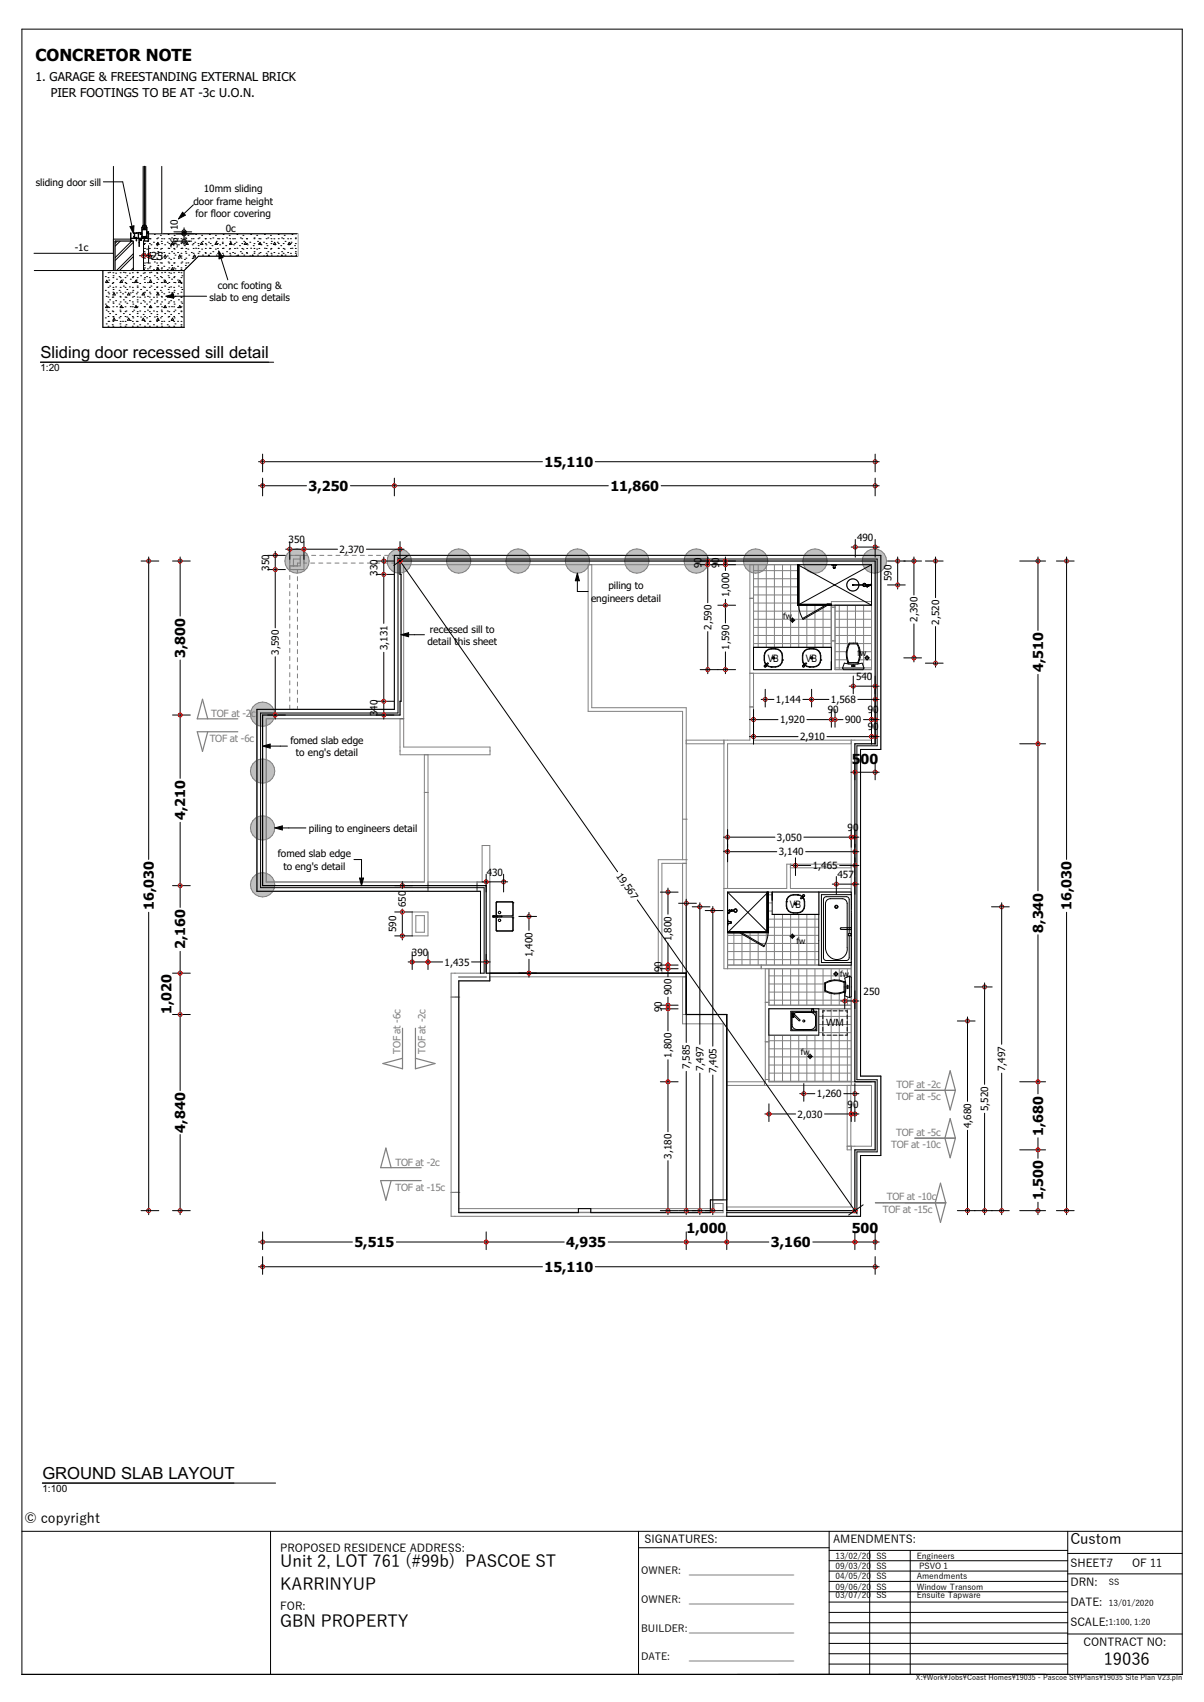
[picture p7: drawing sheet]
<svg xmlns="http://www.w3.org/2000/svg" width="297mm" height="420mm" viewBox="0 0 297 420" stroke-linecap="round" stroke-linejoin="round" font-family="sans-serif">
<defs><g id="words">
<g font-size="4.1">
<text x="8.7" y="15">CONCRETOR NOTE</text>
<text x="10" y="88.4">Sliding door recessed sill detail</text>
<text x="10.5" y="364.9">GROUND SLAB LAYOUT</text>
<text x="69.1" y="386.6">Unit 2, LOT 761 (#99b) PASCOE ST</text>
<text x="69.1" y="392.4">KARRINYUP</text>
<text x="69.1" y="401.6">GBN PROPERTY</text>
<text x="272.3" y="411">19036</text>
</g>
<text font-size="3.6" x="264" y="381">Custom</text>
<g font-size="3.4">
<text x="134.3" y="115.2">15,110</text>
<text x="76.1" y="121.1">3,250</text>
<text x="150.6" y="121.1">11,860</text>
<text x="45.7" y="162.4" transform="rotate(-90 45.7 162.4)">3,800</text>
<text x="257.3" y="165.9" transform="rotate(-90 257.3 165.9)">4,510</text>
<text x="210.1" y="188.4">500</text>
<text x="45.7" y="202.4" transform="rotate(-90 45.7 202.4)">4,210</text>
<text x="37.9" y="224.6" transform="rotate(-90 37.9 224.6)">16,030</text>
<text x="264.3" y="224.6" transform="rotate(-90 264.3 224.6)">16,030</text>
<text x="257.3" y="230.2" transform="rotate(-90 257.3 230.2)">8,340</text>
<text x="45.7" y="234.3" transform="rotate(-90 45.7 234.3)">2,160</text>
<text x="42.3" y="250.2" transform="rotate(-90 42.3 250.2)">1,020</text>
<text x="45.7" y="279.5" transform="rotate(-90 45.7 279.5)">4,840</text>
<text x="257.3" y="280.3" transform="rotate(-90 257.3 280.3)">1,680</text>
<text x="257.3" y="296.2" transform="rotate(-90 257.3 296.2)">1,500</text>
<text x="169.4" y="304.4">1,000</text>
<text x="210.1" y="304.4">500</text>
<text x="87.4" y="307.7">5,515</text>
<text x="139.7" y="307.7">4,935</text>
<text x="190.2" y="307.7">3,160</text>
<text x="134.3" y="313.8">15,110</text>
<text x="6" y="375.8">© copyright</text>
</g>
<g font-size="3">
<text x="8.7" y="19.9">1. GARAGE &amp; FREESTANDING EXTERNAL BRICK</text>
<text x="12.5" y="23.9">PIER FOOTINGS TO BE AT -3c U.O.N.</text>
</g>
<g font-size="2.7">
<text x="37.3" y="64.2">25</text>
<text x="69.1" y="383">PROPOSED RESIDENCE ADDRESS:</text>
<text x="159" y="380.8">SIGNATURES:</text>
<text x="205.5" y="380.7">AMENDMENTS:</text>
<text x="264" y="386.8">SHEET:7</text>
<text x="279.2" y="386.8">OF 11</text>
<text x="264" y="391.3">DRN:</text>
<text x="69.1" y="397.2">FOR:</text>
<text x="264" y="401.2">SCALE:</text>
<text x="264" y="396.2">DATE:</text>
<text x="267.3" y="406.2">CONTRACT NO:</text>
</g>
<g font-size="2.5">
<text x="8.8" y="45.9">sliding door sill</text>
<text x="50.3" y="47.5">10mm sliding</text>
<text x="47.7" y="50.5">door frame height</text>
<text x="48.2" y="53.5">for floor covering</text>
<text x="43.9" y="56.8" transform="rotate(-90 43.9 56.8)">10</text>
<text x="55.7" y="57.2">0c</text>
<text x="18.4" y="62">-1c</text>
<text x="43.9" y="61.3" transform="rotate(-90 43.9 61.3)">36</text>
<text x="53.7" y="71.4">conc footing &amp;</text>
<text x="51.7" y="74.4">slab to eng details</text>
<text x="10" y="91.6">1:20</text>
<text x="71.2" y="134">350</text>
<text x="83.8" y="136.4">2,370</text>
<text x="211.4" y="133.5">490</text>
<text x="66.4" y="140.8" transform="rotate(-90 66.4 140.8)">350</text>
<text x="93.1" y="142.1" transform="rotate(-90 93.1 142.1)">330</text>
<text x="173.1" y="140.2" transform="rotate(-90 173.1 140.2)">90</text>
<text x="177.4" y="140.2" transform="rotate(-90 177.4 140.2)">90</text>
<text x="219.9" y="143.4" transform="rotate(-90 219.9 143.4)">590</text>
<text x="145.8" y="148.4">engineers detail</text>
<text x="150.1" y="145.5">piling to</text>
<text x="179.8" y="147.4" transform="rotate(-90 179.8 147.4)">1,000</text>
<text x="175.5" y="155.4" transform="rotate(-90 175.5 155.4)">2,590</text>
<text x="226.3" y="153.5" transform="rotate(-90 226.3 153.5)">2,390</text>
<text x="231.7" y="154.1" transform="rotate(-90 231.7 154.1)">2,520</text>
<text x="68.8" y="161.6" transform="rotate(-90 68.8 161.6)">3,590</text>
<text x="95.6" y="160.5" transform="rotate(-90 95.6 160.5)">3,131</text>
<text x="105.4" y="159.1">detail this sheet</text>
<text x="106.1" y="156.1">recessed sill to</text>
<text x="179.8" y="160.4" transform="rotate(-90 179.8 160.4)">1,590</text>
<text x="189.4" y="163.2">VB</text>
<text x="198.8" y="163.2">VB</text>
<text x="211.2" y="167.8">540</text>
<text x="191.4" y="173.5">1,144</text>
<text x="205" y="173.5">1,568</text>
<text x="93.1" y="176.8" transform="rotate(-90 93.1 176.8)">340</text>
<text x="192.4" y="178.5">1,920</text>
<text x="204.2" y="176.1">90</text>
<text x="208.5" y="178.5">900</text>
<text x="214.1" y="176.1">90</text>
<text x="71.6" y="183.6">fomed slab edge</text>
<text x="197.4" y="182.7">2,910</text>
<text x="214.1" y="180.2">90</text>
<text x="73" y="186.6">to eng's detail</text>
<text x="76.2" y="205.3">piling to engineers detail</text>
<text x="191.7" y="207.5">3,050</text>
<text x="209.1" y="205.1">90</text>
<text x="68.5" y="211.6">fomed slab edge</text>
<text x="69.9" y="214.6">to eng's detail</text>
<text x="192.1" y="211.1">3,140</text>
<text x="200.5" y="214.5">1,465</text>
<text x="120.1" y="216.1">430</text>
<text x="151.9" y="216" transform="rotate(55 151.9 216)">19,567</text>
<text x="206.6" y="216.6">457</text>
<text x="100.1" y="223.8" transform="rotate(-90 100.1 223.8)">650</text>
<text x="194.8" y="223.9">VB</text>
<text x="97.7" y="230" transform="rotate(-90 97.7 230)">590</text>
<text x="165.7" y="232.2" transform="rotate(-90 165.7 232.2)">1,800</text>
<text x="101.6" y="235.8">390</text>
<text x="109.7" y="238.3">1,435</text>
<text x="131.4" y="236.2" transform="rotate(-90 131.4 236.2)">1,400</text>
<text x="163.2" y="239.9" transform="rotate(-90 163.2 239.9)">90</text>
<text x="165.7" y="245.6" transform="rotate(-90 165.7 245.6)">900</text>
<text x="213" y="245.5">250</text>
<text x="163.2" y="249.8" transform="rotate(-90 163.2 249.8)">90</text>
<text x="203.8" y="253.2">WM</text>
<text x="165.7" y="261" transform="rotate(-90 165.7 261)">1,800</text>
<text x="170.2" y="263.9" transform="rotate(-90 170.2 263.9)">7,585</text>
<text x="173.5" y="264.3" transform="rotate(-90 173.5 264.3)">7,497</text>
<text x="176.7" y="264.8" transform="rotate(-90 176.7 264.8)">7,405</text>
<text x="248" y="264.3" transform="rotate(-90 248 264.3)">7,497</text>
<text x="196.8" y="275.8">2,030</text>
<text x="201.5" y="270.8">1,260</text>
<text x="209.1" y="273.4">90</text>
<text x="243.8" y="274.2" transform="rotate(-90 243.8 274.2)">5,520</text>
<text x="239.6" y="278.4" transform="rotate(-90 239.6 278.4)">4,680</text>
<text x="165.7" y="285.9" transform="rotate(-90 165.7 285.9)">3,180</text>
<text x="10.5" y="368.2">1:100</text>
<text x="158.2" y="388.3">OWNER:</text>
<text x="170" y="388.3">_____________________</text>
<text x="158.2" y="395.6">OWNER:</text>
<text x="170" y="395.6">_____________________</text>
<text x="158.2" y="402.6">BUILDER:_____________________</text>
<text x="158.2" y="409.7">DATE:</text>
<text x="170" y="409.7">_____________________</text>
</g>
<g font-size="2.5" fill="#808080">
<text x="52.1" y="176.9">TOF at -2c</text>
<text x="51.7" y="183">TOF at -6c</text>
<text x="98.8" y="260" transform="rotate(-90 98.8 260)">TOF at -6c</text>
<text x="104.9" y="260" transform="rotate(-90 104.9 260)">TOF at -2c</text>
<text x="221.1" y="268.6">TOF at -2c</text>
<text x="221.1" y="271.5">TOF at -5c</text>
<text x="221.1" y="280.4">TOF at -5c</text>
<text x="97.6" y="287.6">TOF at -2c</text>
<text x="219.8" y="283.3">TOF at -10c</text>
<text x="97.6" y="293.8">TOF at -15c</text>
<text x="217.8" y="299.3">TOF at -15c</text>
<text x="218.8" y="296.2">TOF at -10c</text>
</g>
<g font-size="2.1">
<text x="193.2" y="152.6">fw</text>
<text x="211.6" y="161.9">fw</text>
<text x="196.5" y="232.9">fw</text>
<text x="207.2" y="241.1">fw</text>
<text x="197.5" y="260.3">fw</text>
<text x="206.1" y="384.6">13/02/20</text>
<text x="206.1" y="387.2">09/03/20</text>
<text x="206.1" y="389.7">04/05/20</text>
<text x="216.2" y="384.6">SS</text>
<text x="216.2" y="387.2">SS</text>
<text x="216.2" y="389.7">SS</text>
<text x="226.1" y="384.6">Engineers</text>
<text x="226.1" y="389.7">Amendments</text>
<text x="226.7" y="387.2">PSVO 1</text>
<text x="206.1" y="392.3">09/06/20</text>
<text x="206.1" y="394.4">03/07/20</text>
<text x="216.2" y="392.3">SS</text>
<text x="216.2" y="394.4">SS</text>
<text x="226.1" y="392.3">Window Transom</text>
<text x="226.1" y="394.4">Ensuite Tapware</text>
<text x="273.5" y="391.2">SS</text>
<text x="273.5" y="396.3">13/01/2020</text>
<text x="273.5" y="401">1:100, 1:20</text>
</g>
<text font-size="1.8" x="226" y="414.5">X:\Work\Jobs\Coast Homes\19035 - Pascoe St\Plans\19035 Site Plan V23.pln</text>
</g></defs>
<g fill="none" stroke="#000" stroke-width=".25">
<path d="M5.4 7.2h286.2v406h-286.2zM5.4 377.9h286.2M66.7 377.9v35.3M157.5 377.9v35.3M204.5 377.9v35.3M263.4 377.9v35.3M157.5 381.9h47M204.5 397.9h58.9M204.5 395.3h58.9M204.5 392.8h58.9M204.5 390.2h58.9M204.5 387.7h58.9"/>
<path d="M204.5 385.1h58.9M204.5 382.6h58.9M214.5 382.6v30.6M224.5 382.6v30.6M263.4 383.3h28.2M263.4 388.4h28.2M204.5 408.1h58.9M204.5 405.5h58.9M204.5 403h58.9M204.5 400.4h58.9M204.5 410.6h58.9M263.4 403.2h28.2"/>
</g>
<!-- layer: C2  CONCRETE-(setout) -->
<path d="M25.4 66.8h20v14h-20z" fill-rule="evenodd" fill="#fff"/>
<g fill="none" stroke="#000" stroke-width=".25">
<path d="M25.5 44.9h4.8l2.3 10.9M28 41.1v21.4M32.1 55.9l.9-.2-.1 2zM33.1 58.6v.1M33.1 58.7h.1M33.2 58.6h-.1M33.6 58.7h.1M33.6 57.4v.1M34.2 57.5v1.3l-.1-1.3-.9 .1v1.1h.4M34.2 57.5h.4v.4l.2-.2M34.2 57.5h.1M34.6 57.4h.1"/>
<path d="M34.7 57.5v.3M34.7 57.8h.1M34.7 57.5h.1M34.7 57.5v.1M34.7 57.7v.1M34.7 57.6h.1M34.7 57.7h.1M34.8 57.7h.1M34.8 57.5v.1M34.8 57.4v.1M34.8 57.4l-1.7 .1-.1 1 .2 .3 .4-.1M34.8 57.4h.1"/>
<path d="M35.3 55.7l-.3 .5v2.3h.2l-.1-1.8h1.1l-.1 1.8h.2M35.3 41.1v14.7l-.2 .2v.6h.3M35.4 56.5h.1M35.5 56.3l-.1 .2M35.5 56.3h.1M35.6 56.3v.1M35.6 56.4v.1l.1-.2 .1 .2M35.6 41.1l.1 14.9zM35.8 56.5v.1M35.9 55.7l.4 .5-.1 2.5h-.4l-.1-.2-.2 .2h-.5v-.2M35.9 41.1v14.7l.3 .3v.5h-.4M36.2 58.3h-.2v.2h-.8l-.1-.2"/>
<path d="M39.9 41.1v17.1M45 52.4l.7 .7-1.7 .9zM47.7 50.5l-2.3 2.2M8.4 62.5h24.1M8.5 66.8h36.9v14h-20v-14"/>
</g>
<path d="M28.4 41.1h11.5" fill="none" stroke="#fff" stroke-width=".25"/>
<path d="M32.1 55.9l.9-.2-.1 2zM45 52.4l.7 .7-1.7 .9z" fill="#000"/>
<path d="M40.4 57.7h33v5.5h-24.4l-3.6 3.6h-5z" fill-rule="evenodd" fill="#fff"/>
<path d="M40.4 57.7h33v5.5h-24.4l-3.6 3.6h-5z" fill="none" stroke="#000" stroke-width=".25"/>
<path d="M28 59h4.2v.5h-3.8v7.3h-.4z" fill-rule="evenodd" fill="#fff"/>
<path d="M28 59h4.2v.5h-3.8v7.3h-.4z" fill="none" stroke="#000" stroke-width=".25"/>
<path d="M28.4 59.5h4.5v7.3h-4.5z" fill-rule="evenodd" fill="#fff"/>
<path d="M28.4 59.5h4.5v7.3h-4.5zM28.9 59.5l-.5 .5M29.6 59.5l-1.2 1.2M32.5 59.5l-4.1 4.1M32.9 59.8l-4.5 4.5M32.9 63.3l-3.4 3.5M32.9 66.1l-.6 .7M32.9 62.6l-4.1 4.2" fill="none" stroke="#000" stroke-width=".25"/>
<path d="M35.4 59.5h4.5v7.3h-4.5z" fill-rule="evenodd" fill="#fff"/>
<g fill="none" stroke="#000" stroke-width=".25">
<path d="M33.6 58.7l-1.3 .1-.1-1.3v2h.4l-.3-.1v-.5h1.3v.5l.1-.5h1v.4M33.6 58.7l.1-.1v.2h1.8l.1-.2 .1 .1M33.6 58.7h.1M34.3 59.9h.1M34.3 58.9l.1 1.9zM34.7 59.3h.1M34.7 59.3l.1-.2v.2M34.8 59.3h.1M34.8 59.3v-.4h.8v.5l.1-.5h.8v.6M35.4 59.5h4.5v7.3h-4.5zM35.7 58.7h.1M36 59.5l-.6 .6"/>
<path d="M36.5 57.3l.2-.1v2.3M36.5 57.3h.1M36.5 57.5l.1 1.3-.9-.1M36.5 57.5v.1M36.5 57.3v.3M36.7 59.5l-1.3 1.3M39.5 59.5l-4.1 4.1M39.9 59.9l-4.5 4.5M39.9 63.4l-3.4 3.4M39.9 66.2l-.5 .6M39.9 62.7l-4.1 4.1"/>
</g>
<path d="M36.7 58.2h3.7v8.6h-.5v-6.9h-3.2z" fill-rule="evenodd" fill="#ff0"/>
<path d="M36.7 58.2h3.7v8.6h-.5v-6.9h-3.2z" fill="none" stroke="#000" stroke-width=".25"/>
<path d="M25.4 66.8h20v14h-20z" fill-rule="evenodd" fill="#fff"/>
<g fill="none" stroke="#000" stroke-width=".25">
<path d="M25.4 66.8h20v14h-20zM26 78.4h.1M26 75h.1M26 71.7h.1M26 68.3h.1M26.2 79.9h.1M26.2 76.5h.1M26.2 73.1h.1M26.2 69.7h.1M26.3 75.4l.3 .5h-.6zM26.3 69.2l.3 .5h-.6zM26.6 79.3h.1"/>
<path d="M26.6 78.1h.1M26.6 76.9h.1M26.6 75.7h.1M26.6 74.5h.1M26.6 73.3h.1M26.6 72.1h.1M26.6 70.9h.1M26.6 69.7h.1M26.6 68.5h.1M26.6 67.3h.1M26.8 79.3h.1M26.8 75.9h.1"/>
<path d="M26.8 72.5h.1M26.8 69.1h.1M27 77.4h.1M27 74h.1M27 70.6h.1M27 67.2h.1M27.7 76.7h.1M27.7 73.4h.1M27.7 70h.1M27.8 79.3h.1M27.8 78.1h.1M27.8 76.9h.1"/>
<path d="M27.8 75.7h.1M27.8 74.5h.1M27.8 73.3h.1M27.8 72.1h.1M27.8 70.9h.1M27.8 69.7h.1M27.8 68.5h.1M27.8 67.3h.1M27.9 78.2h.1M27.9 74.8h.1M27.9 71.4h.1M27.9 68h.1"/>
<path d="M28.1 78.5l.3 .5h-.6zM28.1 72.3l.3 .5h-.6zM28.5 77.6h.1M28.5 74.2h.1M28.5 70.8h.1M28.5 67.4h.1M28.7 79.1h.1M28.7 75.7h.1M28.7 72.3h.1M28.7 68.9h.1M29.4 78.4h.1M29.4 75h.1"/>
<path d="M29.4 71.7h.1M29.4 68.3h.1M29.6 79.9h.1M29.6 76.5h.1M29.6 73.1h.1M29.6 69.7h.1M29.6 79.3h.1M29.6 78.1h.1M29.6 76.9h.1M29.6 75.7h.1M29.6 74.5h.1M29.6 73.3h.1"/>
<path d="M29.6 72.1h.1M29.6 70.9h.1M29.6 68.5h.1M29.6 67.3h.1M29.9 75.4l.3 .5h-.6zM29.9 69.2l.3 .5h-.6zM30.2 79.3h.1M30.2 75.9h.1M30.2 72.5h.1M30.2 69.1h.1M30.4 77.4h.1M30.4 74h.1"/>
<path d="M30.4 70.6h.1M30.4 67.2h.1M30.8 79.3h.1M30.8 78.1h.1M30.8 76.9h.1M30.8 75.7h.1M30.8 74.5h.1M30.8 73.3h.1M30.8 72.1h.1M30.8 70.9h.1M30.8 69.7h.1M30.8 68.5h.1"/>
<path d="M30.8 67.3h.1M31.1 76.7h.1M31.1 73.4h.1M31.1 70h.1M31.3 78.2h.1M31.3 74.8h.1M31.3 71.4h.1M31.3 68h.1M31.7 78.5l.3 .5h-.6zM31.7 72.3l.3 .5h-.6zM31.9 77.6h.1M31.9 74.2h.1"/>
<path d="M31.9 70.8h.1M31.9 67.4h.1M32.1 79.1h.1M32.1 75.7h.1M32.1 72.3h.1M32.1 68.9h.1M32.6 79.3h.1M32.6 78.1h.1M32.6 76.9h.1M32.6 75.7h.1M32.6 74.5h.1M32.6 73.3h.1"/>
<path d="M32.6 72.1h.1M32.6 70.9h.1M32.6 69.7h.1M32.6 68.5h.1M32.6 67.3h.1M32.8 78.4h.1M32.8 75h.1M32.8 71.7h.1M32.8 68.3h.1M33 79.9h.1M33 76.5h.1M33 73.1h.1"/>
<path d="M33 69.7h.1M33.5 75.4l.3 .5h-.6zM33.5 69.2l.3 .5h-.6zM33.6 79.3h.1M33.6 75.9h.1M33.6 72.5h.1M33.6 69.1h.1M33.8 77.4h.1M33.8 74h.1M33.8 70.6h.1M33.8 67.2h.1M33.8 79.3h.1"/>
<path d="M33.8 78.1h.1M33.8 76.9h.1M33.8 75.7h.1M33.8 74.5h.1M33.8 73.3h.1M33.8 72.1h.1M33.8 70.9h.1M33.8 69.7h.1M33.8 68.5h.1M33.8 67.3h.1M34.5 76.7h.1M34.5 73.4h.1"/>
<path d="M34.5 70h.1M34.7 78.2h.1M34.7 74.8h.1M34.7 71.4h.1M34.7 68h.1M35.3 77.6h.1M35.3 74.2h.1M35.3 70.8h.1M35.3 67.4h.1M35.3 78.5l.3 .5h-.6zM35.3 72.3l.3 .5h-.6zM35.5 79.1h.1"/>
<path d="M35.5 75.7h.1M35.5 72.3h.1M35.5 68.9h.1M35.6 79.3h.1M35.6 78.1h.1M35.6 76.9h.1M35.6 75.7h.1M35.6 74.5h.1M35.6 73.3h.1M35.6 72.1h.1M35.6 70.9h.1M35.6 69.7h.1"/>
<path d="M35.6 68.5h.1M35.6 67.3h.1M36.2 78.4h.1M36.2 75h.1M36.2 71.7h.1M36.2 68.3h.1M36.4 79.9h.1M36.4 76.5h.1M36.4 73.1h.1M36.4 69.7h.1M36.8 79.3h.1M36.8 78.1h.1"/>
<path d="M36.8 76.9h.1M36.8 75.7h.1M36.8 74.5h.1M36.8 73.3h.1M36.8 72.1h.1M36.8 70.9h.1M36.8 69.7h.1M36.8 68.5h.1M36.8 67.3h.1M37 79.3h.1M37 75.9h.1M37 72.5h.1"/>
<path d="M37 69.1h.1M37.1 75.4l.3 .5h-.6zM37.1 69.2l.3 .5h-.6zM37.2 77.4h.1M37.2 74h.1M37.2 70.6h.1M37.2 67.2h.1M37.9 76.7h.1M37.9 73.4h.1M37.9 70h.1M38.1 78.2h.1M38.1 74.8h.1"/>
<path d="M38.1 71.4h.1M38.1 68h.1M38.6 79.3h.1M38.6 78.1h.1M38.6 76.9h.1M38.6 75.7h.1M38.6 74.5h.1M38.6 73.3h.1M38.6 72.1h.1M38.6 70.9h.1M38.6 69.7h.1M38.6 68.5h.1"/>
<path d="M38.6 67.3h.1M38.7 77.6h.1M38.7 74.2h.1M38.7 70.8h.1M38.7 67.4h.1M38.9 79.1h.1M38.9 75.7h.1M38.9 72.3h.1M38.9 68.9h.1M38.9 78.5l.3 .5h-.6zM38.9 72.3l.3 .5h-.6zM39.6 78.4h.1"/>
<path d="M39.6 75h.1M39.6 71.7h.1M39.6 68.3h.1M39.8 79.9h.1M39.8 76.5h.1M39.8 73.1h.1M39.8 69.7h.1M39.8 79.3h.1M39.8 78.1h.1M39.8 76.9h.1M39.8 75.7h.1M39.8 74.5h.1"/>
<path d="M39.8 73.3h.1M39.8 72.1h.1M39.8 70.9h.1M39.8 68.5h.1M39.8 67.3h.1M40.4 79.3h.1M40.4 75.9h.1M40.4 72.5h.1M40.4 69.1h.1M40.6 77.4h.1M40.6 74h.1M40.6 70.6h.1"/>
<path d="M40.6 67.2h.1M40.7 75.4l.3 .5h-.6zM40.7 69.2l.3 .5h-.6zM41.3 76.7h.1M41.3 73.4h.1M41.3 70h.1M41.5 78.2h.1M41.5 74.8h.1M41.5 71.4h.1M41.5 68h.1M41.6 79.3h.1M41.6 78.1h.1"/>
<path d="M41.6 76.9h.1M41.6 75.7h.1M41.6 74.5h.1M41.6 73.3h.1M41.6 72.1h.1M41.6 70.9h.1M41.6 69.7h.1M41.6 68.5h.1M41.6 67.3h.1M42.1 77.6h.1M42.1 74.2h.1M42.1 70.8h.1"/>
<path d="M42.1 67.4h.1M42.3 79.1h.1M42.3 75.7h.1M42.3 72.3h.1M42.3 68.9h.1M42.5 78.5l.3 .5h-.6zM42.5 72.3l.3 .5h-.6zM42.8 79.3h.1M42.8 78.1h.1M42.8 76.9h.1M42.8 75.7h.1M42.8 74.5h.1"/>
<path d="M42.8 73.3h.1M42.8 72.1h.1M42.8 70.9h.1M42.8 69.7h.1M42.8 68.5h.1M42.8 67.3h.1M43 78.4h.1M43 75h.1M43 71.7h.1M43 68.3h.1M43.2 79.9h.1M43.2 76.5h.1"/>
<path d="M43.2 73.1h.1M43.2 69.7h.1M43.8 79.3h.1M43.8 75.9h.1M43.8 72.5h.1M43.8 69.1h.1M44 77.4h.1M44 74h.1M44 70.6h.1M44 67.2h.1M44.3 75.4l.3 .5h-.6zM44.3 69.2l.3 .5h-.6z"/>
<path d="M44.6 79.3h.1M44.6 78.1h.1M44.6 76.9h.1M44.6 75.7h.1M44.6 74.5h.1M44.6 73.3h.1M44.6 72.1h.1M44.6 70.9h.1M44.6 69.7h.1M44.6 68.5h.1M44.6 67.3h.1M44.6 76.7h.1"/>
<path d="M44.6 70h.1M44.9 78.2h.1M44.9 74.8h.1M44.9 71.4h.1M44.9 68h.1M26.6 80.5h.1M27.7 80.1h.1M27.8 80.5h.1M29.6 80.5h.1M30.8 80.5h.1M31.1 80.1h.1M32.6 80.5h.1"/>
<path d="M33.8 80.5h.1M34.5 80.1h.1M35.6 80.5h.1M36.8 80.5h.1M37.9 80.1h.1M38.6 80.5h.1M39.8 80.5h.1M41.3 80.1h.1M41.6 80.5h.1M42.8 80.5h.1M44.6 80.5h.1M44.6 80.1h.1"/>
</g>
<path d="M36.7 57.7h36.7v5.5h-24.4l-3.6 3.6h-10v-7.3h1.3z" fill-rule="evenodd" fill="#fff"/>
<g fill="none" stroke="#000" stroke-width=".25">
<path d="M35.4 59.9l.2 .4h-.2M36.4 59.6h.1M36.7 57.7h36.7v5.5h-24.4l-3.6 3.6h-10v-7.3h1.3zM36.8 58.9h.1M37 58.9h.1M37.9 59.8h.1M38.1 57.9h.1M38.6 58.9h.1M38.9 58.7h.1M38.9 59.8l.3 .5h-.6zM39.6 58.1h.1M39.8 59.6h.1"/>
<path d="M39.8 58.9h.1M40.4 58.9h.1M41.3 59.8h.1M41.5 57.9h.1M41.6 58.9h.1M42.3 58.7h.1M42.5 59.8l.3 .5h-.6zM42.8 58.9h.1M43 58.1h.1M43.2 59.6h.1M43.8 58.9h.1M44.6 58.9h.1"/>
<path d="M44.6 59.8h.1M44.9 57.9h.1M45.7 58.7h.1M45.8 58.9h.1M46.1 59.8l.3 .5h-.6zM46.3 58.1h.1M46.6 59.6h.1M47.2 58.9h.1M47.6 58.9h.1M48 59.8h.1M48.3 57.9h.1M48.8 58.9h.1"/>
<path d="M49.1 58.7h.1M49.7 58.1h.1M49.7 59.8l.3 .5h-.6zM50 59.6h.1M50.6 58.9h.1M51.4 59.8h.1M51.6 57.9h.1M51.8 58.9h.1M52.5 58.7h.1M53.1 58.1h.1M53.3 59.8l.3 .5h-.6zM53.3 59.6h.1"/>
<path d="M53.6 58.9h.1M54 58.9h.1M54.8 59.8h.1M54.8 58.9h.1M55 57.9h.1M55.9 58.7h.1M56.5 58.1h.1M56.6 58.9h.1M56.7 59.6h.1M56.9 59.8l.3 .5h-.6zM57.4 58.9h.1M57.8 58.9h.1"/>
<path d="M58.2 59.8h.1M58.4 57.9h.1M59.3 58.7h.1M59.6 58.9h.1M59.9 58.1h.1M60.1 59.6h.1M60.5 59.8l.3 .5h-.6zM60.8 58.9h.1M61.6 59.8h.1M61.8 57.9h.1M62.6 58.9h.1M62.7 58.7h.1"/>
<path d="M63.3 58.1h.1M63.5 59.6h.1M63.8 58.9h.1M64.1 59.8l.3 .5h-.6zM64.2 58.9h.1M65 59.8h.1M65.2 57.9h.1M65.6 58.9h.1M66.1 58.7h.1M66.7 58.1h.1M66.8 58.9h.1M66.9 59.6h.1"/>
<path d="M67.6 58.9h.1M67.7 59.8l.3 .5h-.6zM68.4 59.8h.1M68.6 57.9h.1M68.6 58.9h.1M69.5 58.7h.1M69.8 58.9h.1M70.1 58.1h.1M70.3 59.6h.1M71 58.9h.1M71.3 59.8l.3 .5h-.6zM71.6 58.9h.1"/>
<path d="M71.8 59.8h.1M72 57.9h.1M72.8 58.9h.1M72.9 58.7h.1M35.4 66.1l.2 .5h-.2M35.5 65.5h.1M35.5 62.1h.1M35.6 66.1h.1M35.6 64.9h.1M35.6 63.7h.1M35.6 62.5h.1M35.6 61.3h.1"/>
<path d="M35.6 60.1h.1M36.2 64.9h.1M36.2 61.5h.1M36.4 66.4h.1M36.4 63h.1M36.8 66.1h.1M36.8 64.9h.1M36.8 63.7h.1M36.8 62.5h.1M36.8 61.3h.1M36.8 60.1h.1M37 65.7h.1"/>
<path d="M37 62.3h.1M37.1 62.9l.3 .5h-.6zM37.2 63.8h.1M37.2 60.4h.1M37.9 66.6h.1M37.9 63.2h.1M38.1 64.7h.1M38.1 61.3h.1M38.6 66.1h.1M38.6 64.9h.1M38.6 63.7h.1M38.6 62.5h.1"/>
<path d="M38.6 61.3h.1M38.6 60.1h.1M38.7 64h.1M38.7 60.6h.1M38.9 65.5h.1M38.9 62.1h.1M38.9 66l.3 .6h-.6zM39.6 64.9h.1M39.6 61.5h.1M39.8 66.4h.1M39.8 63h.1M39.8 66.1h.1"/>
<path d="M39.8 64.9h.1M39.8 63.7h.1M39.8 62.5h.1M39.8 61.3h.1M39.8 60.1h.1M40.4 65.7h.1M40.4 62.3h.1M40.6 63.8h.1M40.6 60.4h.1M40.7 62.9l.3 .5h-.6zM41.3 66.6h.1M41.3 63.2h.1"/>
<path d="M41.5 64.7h.1M41.5 61.3h.1M41.6 66.1h.1M41.6 64.9h.1M41.6 63.7h.1M41.6 62.5h.1M41.6 61.3h.1M41.6 60.1h.1M42.1 64h.1M42.1 60.6h.1M42.3 65.5h.1M42.3 62.1h.1"/>
<path d="M42.5 66l.3 .6h-.6zM42.8 66.1h.1M42.8 64.9h.1M42.8 63.7h.1M42.8 62.5h.1M42.8 61.3h.1M42.8 60.1h.1M43 64.9h.1M43 61.5h.1M43.2 66.4h.1M43.2 63h.1M43.8 65.7h.1"/>
<path d="M43.8 62.3h.1M44 63.8h.1M44 60.4h.1M44.3 62.9l.3 .5h-.6zM44.6 66.1h.1M44.6 64.9h.1M44.6 63.7h.1M44.6 62.5h.1M44.6 61.3h.1M44.6 60.1h.1M44.6 66.6h.1M44.6 63.2h.1"/>
<path d="M44.9 64.7h.1M44.9 61.3h.1M45.5 64h.1M45.5 60.6h.1M45.7 65.5h.1M45.7 62.1h.1M45.8 66.1h.1M45.8 64.9h.1M45.8 63.7h.1M45.8 62.5h.1M45.8 61.3h.1M45.8 60.1h.1"/>
<path d="M46.3 64.9h.1M46.3 61.5h.1M46.6 63h.1M47.2 62.3h.1M47.4 63.8h.1M47.4 60.4h.1M47.6 63.7h.1M47.6 62.5h.1M47.6 61.3h.1M47.6 60.1h.1M47.9 62.9l.3 .5h-.6zM48 63.2h.1"/>
<path d="M48.3 61.3h.1M48.8 62.5h.1M48.8 61.3h.1M48.8 60.1h.1M48.9 60.6h.1M49.1 62.1h.1M49.7 61.5h.1M50 63h.1M50.6 62.3h.1M50.6 62.5h.1M50.6 61.3h.1M50.6 60.1h.1"/>
<path d="M50.8 60.4h.1M51.4 63.2l.1-.3 .2 .3M51.4 63.2h.1M51.6 61.3h.1M51.8 62.5h.1M51.8 61.3h.1M51.8 60.1h.1M52.3 60.6h.1M52.5 62.1h.1M53.1 61.5h.1M53.3 63h.1M53.6 62.5h.1"/>
<path d="M53.6 61.3h.1M53.6 60.1h.1M54 62.3h.1M54.2 60.4h.1M54.8 63.2h.1M54.8 62.5h.1M54.8 61.3h.1M54.8 60.1h.1M55 63.2l.1-.3 .2 .3M55 61.3h.1M55.7 60.6h.1M55.9 62.1h.1"/>
<path d="M56.5 61.5h.1M56.6 62.5h.1M56.6 61.3h.1M56.6 60.1h.1M56.7 63h.1M57.4 62.3h.1M57.6 60.4h.1M57.8 62.5h.1M57.8 61.3h.1M57.8 60.1h.1M58.2 63.2h.1M58.4 61.3h.1"/>
<path d="M58.6 63.2l.1-.3 .2 .3M59.1 60.6h.1M59.3 62.1h.1M59.6 62.5h.1M59.6 61.3h.1M59.6 60.1h.1M59.9 61.5h.1M60.1 63h.1M60.8 62.3h.1M60.8 62.5h.1M60.8 61.3h.1M60.8 60.1h.1"/>
<path d="M61 60.4h.1M61.6 63.2h.1M61.8 61.3h.1M62.2 63.2l.1-.3 .2 .3M62.5 60.6h.1M62.6 62.5h.1M62.6 61.3h.1M62.6 60.1h.1M62.7 62.1h.1M63.3 61.5h.1M63.5 63h.1M63.8 62.5h.1"/>
<path d="M63.8 61.3h.1M63.8 60.1h.1M64.2 62.3h.1M64.4 60.4h.1M65 63.2h.1M65.2 61.3h.1M65.6 62.5h.1M65.6 61.3h.1M65.6 60.1h.1M65.8 63.2l.1-.3 .2 .3M65.9 60.6h.1M66.1 62.1h.1"/>
<path d="M66.7 61.5h.1M66.8 62.5h.1M66.8 61.3h.1M66.8 60.1h.1M66.9 63h.1M67.6 62.3h.1M67.8 60.4h.1M68.4 63.2h.1M68.6 61.3h.1M68.6 62.5h.1M68.6 60.1h.1M69.3 60.6h.1"/>
<path d="M69.4 63.2l.1-.3 .2 .3M69.5 62.1h.1M69.8 62.5h.1M69.8 61.3h.1M69.8 60.1h.1M70.1 61.5h.1M70.3 63h.1M71 62.3h.1M71.2 60.4h.1M71.6 62.5h.1M71.6 61.3h.1M71.6 60.1h.1"/>
<path d="M71.8 63.2h.1M72 61.3h.1M72.7 60.6h.1M72.8 62.5h.1M72.8 61.3h.1M72.8 60.1h.1M72.9 62.1h.1M73 63.2l.1-.3 .2 .3"/>
</g>
<path d="M36.2 57.4l.3-.1 .1 .3z" fill-rule="evenodd" fill="#ff0"/>
<path d="M36.5 57.3l-.3 .2 .3 .1M36.5 57.6h.1M36.5 57.3h.1M36.6 57.3l-.1 .3" fill="none" stroke="#000" stroke-width=".25"/>
<path d="M34.7 57.5l.3 .2-.3 .1z" fill-rule="evenodd" fill="#ff0"/>
<path d="M34.7 57.5v.3M34.7 57.5h.1M34.7 57.8h.1M34.7 57.5l.3 .2-.3 .1" fill="none" stroke="#000" stroke-width=".25"/>
<path d="M35.4 55.6h.2v.4h.1v-.4h.2v.6h-.6z" fill-rule="evenodd" fill="#ff0"/>
<g fill="none" stroke="#000" stroke-width=".25">
<path d="M35.4 55.6h.2v.4h.1v-.4h.2v.6h-.6zM42.9 59.5h4.4M42.9 57.2h4.4M43.5 57.7h4.4M45.4 56.2v4.3M34.4 63.1h3.3M35.4 60.6v4.4M36.7 60.6v4.4M40.9 73.1l1.9-.5v1zM42.8 73.1h8.2M54 61.9l1 1.7-1 .3zM54.5 63.7l1.7 5.3"/>
<circle cx="45.4" cy="57.7" r=".5"/>
<circle cx="45.4" cy="57.2" r=".5"/>
<circle cx="45.4" cy="59.5" r=".5"/>
</g>
<path d="M73.4 57.7v5.5" fill="none" stroke="#fff" stroke-width=".25"/>
<path d="M40.9 73.1l1.9-.5v1zM54 61.9l1 1.7-1 .3z" fill="#000"/>
<g fill="none" stroke="#eb0000" stroke-width=".25">
<circle cx="35.4" cy="63.1" r=".5"/>
<circle cx="36.7" cy="63.1" r=".5"/>
</g>
<circle cx="215.7" cy="138.4" r="3" fill="#c0c0c0"/>
<circle cx="215.7" cy="138.4" r="3" fill="none" stroke="#808080" stroke-width=".25"/>
<circle cx="201" cy="138.4" r="3" fill="#c0c0c0"/>
<circle cx="201" cy="138.4" r="3" fill="none" stroke="#808080" stroke-width=".25"/>
<circle cx="186.4" cy="138.4" r="3" fill="#c0c0c0"/>
<circle cx="186.4" cy="138.4" r="3" fill="none" stroke="#808080" stroke-width=".25"/>
<circle cx="171.7" cy="138.4" r="3" fill="#c0c0c0"/>
<circle cx="171.7" cy="138.4" r="3" fill="none" stroke="#808080" stroke-width=".25"/>
<circle cx="157.1" cy="138.4" r="3" fill="#c0c0c0"/>
<circle cx="157.1" cy="138.4" r="3" fill="none" stroke="#808080" stroke-width=".25"/>
<circle cx="142.4" cy="138.4" r="3" fill="#c0c0c0"/>
<circle cx="142.4" cy="138.4" r="3" fill="none" stroke="#808080" stroke-width=".25"/>
<circle cx="127.8" cy="138.4" r="3" fill="#c0c0c0"/>
<circle cx="127.8" cy="138.4" r="3" fill="none" stroke="#808080" stroke-width=".25"/>
<circle cx="113.1" cy="138.4" r="3" fill="#c0c0c0"/>
<circle cx="113.1" cy="138.4" r="3" fill="none" stroke="#808080" stroke-width=".25"/>
<circle cx="98.5" cy="138.4" r="3" fill="#c0c0c0"/>
<circle cx="98.5" cy="138.4" r="3" fill="none" stroke="#808080" stroke-width=".25"/>
<circle cx="73.3" cy="138.4" r="3" fill="#c0c0c0"/>
<circle cx="73.3" cy="138.4" r="3" fill="none" stroke="#808080" stroke-width=".25"/>
<circle cx="64.8" cy="176.2" r="3" fill="#c0c0c0"/>
<circle cx="64.8" cy="176.2" r="3" fill="none" stroke="#808080" stroke-width=".25"/>
<circle cx="64.8" cy="190.3" r="3" fill="#c0c0c0"/>
<circle cx="64.8" cy="190.3" r="3" fill="none" stroke="#808080" stroke-width=".25"/>
<circle cx="64.8" cy="204.3" r="3" fill="#c0c0c0"/>
<circle cx="64.8" cy="204.3" r="3" fill="none" stroke="#808080" stroke-width=".25"/>
<circle cx="64.8" cy="218.3" r="3" fill="#c0c0c0"/>
<circle cx="64.8" cy="218.3" r="3" fill="none" stroke="#808080" stroke-width=".25"/>
<!-- layer: D1  WALLS-(external) -->
<path d="M97.3 175.1h-33.9v44.8h42.2v-1.4M98.7 177.4h-33v40.2h39M117.7 218.5v1.4h.8v20.2h-6.2M117.7 217.6h2.2M120.8 217.6v22.5h41.6M113.2 241h6.7M120.8 241h48.5v9.3h-.9M163.3 240.1h5.1M168.4 241v11.6h.9M113.2 299.2h62M176.1 299.2h2.3M112.3 300.1h67" fill="none" stroke="#808080" stroke-width=".25"/>
<path d="M105.6 217.6v.9M117.7 217.6v.9M119.9 217.6h.9" fill="none" stroke="#6d6d6d" stroke-width=".25"/>
<!-- layer: D2  WALLS-(internal) -->
<path d="M169.3 240.1v.9" fill="none" stroke="#808080" stroke-width=".25"/>
<!-- layer: D1  WALLS-(external) -->
<path d="M111.3 246h1.9v48.2h-1.9z" fill-rule="evenodd" fill="#fff"/>
<g fill="none" stroke="#808080" stroke-width=".25">
<path d="M215 148.4v-9.1h-115.4v38.1M215 149.3v15.9M64.3 175.1h-.9v44.8h.9M65.7 177.4v40.2M97.3 175.1v-38.1h120v47.9h-.9M215 166.1v16.5M101.7 219.9h16.8v20.2M101.7 217.6h3M117.7 217.6v2.3M119.9 217.6h-14.3v2.3M120.8 217.6v22.5M101.7 225h3.9v5.9h-3.9z"/>
<path d="M102.6 225.9h2.1v4.1h-2.1zM111.3 246h1.9M112.3 240.1h-1v60h1M113.2 246h.1M113.2 241v.1M113.2 242v56.2M178.4 250.3h.9v16.6M178.4 252.6v43.5M179.3 267.8v31.4M210 267.8h5v15h-4.1M212.3 265.5h5v19.6h-5v15h-33M111.3 294.2h1.9"/>
<path d="M113.2 294.2h.1M113.2 299.1v.1M178.4 297v2.2M210 282.8v15h-30.7"/>
</g>
<path d="M98.7 177.4h.9M119.9 217.6h.9M210 266.9v.9M179.3 297.8v.9M210 282.8h.9" fill="none" stroke="#6d6d6d" stroke-width=".25"/>
<!-- layer: D2  WALLS-(internal) -->
<g fill="none" stroke="#808080" stroke-width=".25">
<path d="M104.7 195.6h.9M104.7 217.6v-31.3h.9v31.3M194.1 213.2v6h-14.6M195 214.1v5.1h15M178.6 239h10.2M179.5 220.1h30.5M187.8 238.1v.9M189.7 239h20.3M210 238.1h-30.5v.9M189.7 248h20.3M189.7 248.9h20.3M188.6 266.9v.9"/>
<path d="M188.8 266.9h-9.5v.9h29.7M189.7 266.9h25.3M209.9 267.8h5.1M209 283.7h1M209.9 282.8h.1"/>
</g>
<path d="M210 219.2v.9M210 238.1v.9M210 248v.9M209 282.8v.9M210 282.8v.9" fill="none" stroke="#6d6d6d" stroke-width=".25"/>
<path d="M209 267.8h.9v15h-.9z" fill-rule="evenodd" fill="#fff"/>
<path d="M188.8 247.3h.9M188.8 257.1h.9M189.7 248v-9h-.9v27.9M189.7 248.9v18M188.8 266.4h.9M209 267.8h.9v15h-.9z" fill="none" stroke="#808080" stroke-width=".25"/>
<!-- layer: D1  WALLS-(external) -->
<path d="M169.3 250.3h9.1M169.3 252.6h9.1" fill="none" stroke="#808080" stroke-width=".25"/>
<!-- layer: D2  WALLS-(internal) -->
<path d="M195 213.2h15v.9h-15z" fill-rule="evenodd" fill="#fff"/>
<path d="M178.6 183.5v55.5M179.5 183.5v35.7h-.9M178.6 209.9h.9M194.1 213.2h15.9v.9h-15v-.9M179.5 220.1v18" fill="none" stroke="#808080" stroke-width=".25"/>
<path d="M168.4 213h.9v27.1h-.9z" fill-rule="evenodd" fill="#fff"/>
<g fill="none" stroke="#808080" stroke-width=".25">
<path d="M145.1 139.3v36.2h23.3v36.6M146 139.3v35.3h23.3v65.5h-.9v-27.1M185 147.6h.9M205.1 158.1h.9M205.1 149.8h.9M215 148.4h-9.9v16.8h-19.2v-25.9h-.9v43.3h-15.7M215 149.3h-9v15.9h9M98.7 177.4v8.9h6M99.6 177.4v7h21.3v1.9h-15.3M185 174.4h.9M185 166.1h30M185.9 166.1v16.5h24.1"/>
<path d="M178.6 182.6v.9h-9.3M179.5 183.5h30.5M118.9 208.6h1.9v9h-1.9zM168.4 202.1h.9M169.3 202.1h.1M169.3 212.1h.1M169.3 212.1h-6.9v28M169.3 213h-6v27.1"/>
</g>
<path d="M145.1 139.3h.9M98.7 177.4h.9M210 182.6v.9" fill="none" stroke="#6d6d6d" stroke-width=".25"/>
<!-- layer: D1  WALLS-(external) -->
<g fill="none" stroke="#808080" stroke-width=".25">
<path d="M74.1 137v2.6h-2.6M74.1 138.9h-.7v.7M74.1 137.9h-1.7v1.7M75 137v3.5h-3.5M75 138.9h.6M75.9 137h-4.4v4M76.6 138.9h1M76.9 137h1M78.6 138.9h1M78.9 137h1M80.6 138.9h1M80.9 137h1"/>
<path d="M82.6 138.9h1M82.9 137h1M84.6 138.9h1M84.9 137h1M86.6 138.9h1M86.9 137h1M88.6 138.9h1M88.9 137h1M90.6 138.9h1M90.9 137h1M92.6 138.9h1M92.9 137h1"/>
<path d="M94.6 138.9h1M94.9 137h1M96.8 137h.5v1.9h-.7M71.5 142v1M71.5 144v1M71.5 146v1M71.5 148v1M71.5 150v1M71.5 152v1M71.5 154v1M71.5 156v1M71.5 158v1"/>
<path d="M73.4 140.5v.8M73.4 142.3v1M73.4 144.3v1M73.4 146.3v1M73.4 148.3v1M73.4 150.3v1M73.4 152.3v1M73.4 154.3v1M73.4 156.3v1M73.4 158.3v1M64.3 175.1h33M65.7 177.4h33"/>
<path d="M71.5 160v1M71.5 162v1M71.5 164v1M71.5 166v1M71.5 168v1M71.5 170v1M71.5 172v1M71.5 174v1.1M73.4 160.3v1M73.4 162.3v1M73.4 164.3v1M73.4 166.3v1"/>
<path d="M73.4 168.3v1M73.4 170.3v1M73.4 172.3v1M73.4 174.3v.8M210 182.6v84.3M210.9 182.6h4.1M216.4 184.9h-4.1v80.6M64.3 219.9h37.4M65.7 217.6h36M119.9 241l-6.7 .1M120.8 241v1h-7.6M113.2 298.2h.1"/>
<path d="M113.2 298.2v.9h62M113.2 298.2h62M142.7 298.2h.1M142.7 298.2v.9M145.7 298.2h.1M145.7 298.2v.9M175.2 298.2h.1M178.4 296.1h-3.2v3.1M178.4 297h-2.3v2.2"/>
</g>
<path d="M210 182.6h.9" fill="none" stroke="#6d6d6d" stroke-width=".25"/>
<path d="M51.2 177.4l-1.2-4.8-1.3 4.8h10M51.2 180.6l-1.2 4.8-1.3-4.8h10M99.3 253.7v10l-4.8-1.3 4.8-1.2M102.5 253.7v10l4.8-1.3-4.8-1.2M225.7 269.1h10M234.4 264.2l1.3 4.9-1.3 4.8-1.3-4.8zM234.4 276l1.3 4.9-1.3 4.8-1.3-4.8zM96.5 288.1l-1.3-4.8-1.3 4.8h10M96.5 291.3l-1.3 4.9-1.3-4.9h10M215.9 296.8h17.4M225.7 280.9h10M232 292l1.3 4.8-1.3 4.8-1.3-4.8z" fill="none" stroke="#808080" stroke-width=".3"/>
<path d="M10 89.4h57.5" fill="none" stroke="#000" stroke-width=".25"/>
<!-- layer: C2  CONCRETE-(setout) -->
<g fill="none" stroke="#808080" stroke-width=".25">
<path d="M185.9 139.3h10.9v10h8.2l.1 15.9h-19.2zM187 139.3v25.9M189 139.3v25.9M191 139.3v25.9M193 139.3v25.9M195 139.3v25.9M185.9 158.8h19.2M185.9 156.8h19.2M185.9 154.8h19.2M185.9 152.8h19.2M185.9 150.8h19.2M185.9 148.8h10.9"/>
<path d="M185.9 146.8h10.9M185.9 144.8h10.9M185.9 142.8h10.9M185.9 140.8h10.9M197 149.3v15.9M199 149.3v15.9M201 149.3v15.9M203 149.3v15.9M206 158.8h9M206 156.8h9M206 154.8h9M206 152.8h9"/>
<path d="M206 150.8h9M206 149.3h9v15.9h-9zM207 149.3v15.9M209 149.3v15.9M211 149.3v15.9M213 149.3v15.9M185.9 164.8h19.2M185.9 162.8h19.2M185.9 160.8h19.2M206 164.8h9M206 162.8h9M206 160.8h9"/>
<path d="M179.5 236.8h30.5M179.5 234.8h30.5M179.5 232.8h30.5M179.5 230.8h30.5M181 230.1v8M183 230.1v8M185 230.1v8M187 230.1v8M189 230.1v8M189.5 228.8h20.5M189.5 226.8h20.5M189.5 224.8h20.5"/>
<path d="M189.5 222.8h20.5M189.5 220.8h20.5M189.5 220.1h20.5v18h-30.5v-8h10zM189.7 239h20.3v9h-20.3zM191 220.1v18M191 239v9M193 220.1v18M193 239v9M195 220.1v18M195 239v9M197 220.1v18M197 239v9"/>
<path d="M199 220.1v18M199 239v9M201 220.1v18M201 239v9M203 220.1v18M203 239v9M205 220.1v18M205 239v9M207 220.1v18M207 239v9M209 220.1v18M209 239v9"/>
<path d="M189.7 248.9h20.3v18h-20.3zM189.7 246.8h20.3M189.7 244.8h20.3M189.7 242.8h20.3M189.7 240.8h20.3M189.7 258.8h20.3M189.7 256.8h20.3M189.7 254.8h20.3M189.7 252.8h20.3M189.7 250.8h20.3M191 248.9v18M193 248.9v18"/>
<path d="M195 248.9v18M197 248.9v18M199 248.9v18M201 248.9v18M203 248.9v18M205 248.9v18M207 248.9v18M209 248.9v18M189.7 266.8h20.3M189.7 264.8h20.3M189.7 262.8h20.3M189.7 260.8h20.3"/>
</g>
<!-- layer: C1  CONCRETE-(floor slab) -->
<path d="M113.2 242h7.6v-1.9h48.5v10.2h10v45.8h-4.1v3.1h-29.5v-1h-3v1h-29.5z" fill="none" stroke="#000" stroke-width=".25"/>
<path d="M98.7 138.4h117.2v45.1h-5v83.4h5v16.8h-5v15h-31.6v-48.4h-10v-10.2h-49.4v-21.6h-55.1v-42.1h33.9v-3.3h.2v-31.4h-.2z" fill="none" stroke="#000" stroke-width=".3"/>
<!-- layer: D1  WALLS-(external) -->
<path d="M97.3 137h120v47.9h-5v80.6h5v19.6h-5v15h-33v-.9h32.1v-15h5v-17.8h-5v-82.4h5v-46.1h-118.2v38.1h-33.9v43h55.1v21.1h-.9v-20.2h-55.1v-44.8h33.9z" fill="none" stroke="#000" stroke-width=".25"/>
<!-- layer: F1  PLUMBING-(fixtures) -->
<path d="M189.7 248.9h12.3v6.5h-12.3z" fill-rule="evenodd" fill="#fff"/>
<path d="M189.7 248.9h12.3v6.5h-12.3z" fill="none" stroke="#000" stroke-width=".25"/>
<path d="M195.1 249.5h6.4v4.8h-6.4z" fill-rule="evenodd" fill="#fff"/>
<path d="M195.1 249.5h6.4v4.8h-6.4z" fill="none" stroke="#000" stroke-width=".25"/>
<g fill="#fff">
<path d="M200.3 248.9h.3l.2 .8h-.6z" fill-rule="evenodd"/>
<path d="M200.3 248.9h.3l.2 .8h-.6z" fill-rule="evenodd"/>
</g>
<g fill="none" stroke="#000" stroke-width=".25">
<path d="M195.3 249.8h5.9v4.3h-5.9zM195.5 250.2v.8M195.5 251l.2 .1 .1-.1M195.6 251h.2M195.6 250.3l1-.5h3.4a1.2 1.2 0 0 1 1.2 1.2v1.8a1.2 1.2 0 0 1-1.2 1.2h-3.4a1.2 1.2 0 0 1-1.2-1.2v-1.8zM195.8 250.1l1.5 1.6v.2h-.2l-1.5-1.5M195.8 250.2v.8M195.9 250.2l-.1 .8M195.9 250.4v-.3h-.4v.3l.3 .1M196 250.3a.3 .3 0 0 0-.3-.4 .3 .3 0 0 0-.3 .4 .3 .3 0 0 0 .4 .2M200.2 249.7l.1-.8h.3l.2 .8M203 254.9v.5h.5"/>
<path d="M203 250.4v1M203 251.9v1M203 253.4v1M203.5 249.4h-.5v.5M204 255.4h1M204 249.4h1M205.5 255.4h1M205.5 249.4h1M207 255.4h1M207 249.4h1M208.5 249.4h.5v.5M209 254.9v.5h-.5"/>
<path d="M209 250.4v1M209 251.9v1M209 253.4v1"/>
<circle cx="198.3" cy="251.9" r=".25"/>
</g>
<path d="M205.2 139.3l1.2 .1z" fill-rule="evenodd" fill="#fff"/>
<path d="M205.2 139.3l1.2 .1z" fill="none" stroke="#000" stroke-width=".25"/>
<path d="M205.5 139.4l.1 .8h.4v-.8zM205.6 139.9h.4l-.1 .3h-.3z" fill-rule="evenodd" fill="#fff"/>
<g fill="none" stroke="#000" stroke-width=".25">
<path d="M196.8 139.3h18.2M196.8 139.3v10M196.8 139.5h.2M196.8 139.3l9.1 5M196.9 139.5v9.6M197 139.3v10M205.5 139.5h.1M205.5 139.4h.5v.8h-.4zM205.6 139.9h.4l-.1 .3h-.3zM206 139.5h.1M215 139.3v10M215 139.3l-9.1 5"/>
<path d="M196.8 149.3h18.2M196.8 149.1h.2M197.2 149.2h6.7M197.2 149.3h6.7M197.2 149.1v.2M203.9 149.1v.2M204.1 149.1v.2M204.1 149.1l-6.1 3.5M204.1 149.1l.1 .2-6.1 3.5-.1-.2M204.3 149.2h.6M204.3 149.1v.2M204.9 149.1v.2"/>
<path d="M205.1 149.3v-.2h-8.1l.3 1.8 .7 1.7M205.9 144.3l9.1 5M205.9 144.3l-9.1 5M210.3 144.3h.1M210.3 144.4h.1M210.3 144.3v.1M210.4 144.4h.1M210.4 144.3h.1M211.9 144.3a1.5 1.5 0 0 0-2.3-1.2 1.5 1.5 0 0 0 0 2.5 1.5 1.5 0 0 0 2.3-1.2M212.9 144.4h.1M212.9 144.4l.2 .3 .4-.1M213.5 144.3h.1"/>
<path d="M213.5 144.4h.1M213.5 144.1l-.4-.1-.2 .3M213.5 144.1h.1M213.5 144.1l.1 .1h.6M213.5 144.6h.1M213.6 144.4l-.1 .2M213.8 144.8h.1M213.8 144.7v.1M213.9 144.8h.1M213.9 144.7h-.1M213.9 144.7h.1M214 144.8h-.1"/>
<path d="M214 144.8h.1M214.1 144.4v.1M214.1 144.5l-.2 .2M214.1 144.7h-.1M214.1 144.5h.1M214.1 144.2h.1M214.1 144.7h.1M214.2 144.2v.1M214.2 144.2h-.1M214.2 144.2h.1M214.2 144.5h.1M214.2 144.6l-.1 .1"/>
<path d="M214.2 144.3h.1M214.2 144.4h.1M214.2 144.5v.1M214.3 144.5h.1M214.3 144.5h-.1M214.3 144.2v.1M214.3 144.3h.1M214.3 144.4v.1M214.3 144.4h.1M214.5 144.4l-.2 .1M214.5 144.4h.2M214.7 144.4h.1"/>
<path d="M214.7 144.5h.3M214.7 144.3h.1M214.7 144.3h-.2M214.7 144.4v.1M214.7 144.5l-.7 .3M214.8 144.4h.1M214.8 144.3h.1M214.8 144.4h-4.4M214.8 144.3h-4.4M214.8 144.3v.1M215 144.2l-.3 .1"/>
</g>
<path d="M185.9 159.7h19.2v5.5h-19.2z" fill-rule="evenodd" fill="#fff"/>
<path d="M185.9 159.7h19.2v5.5h-19.2z" fill="none" stroke="#000" stroke-width=".25"/>
<path d="M198.4 160.6a2.73 2.73 0 0 1 3.9 .5 2.81 2.81 0 0 1-.9 3.4 2.81 2.81 0 0 1-3.3-1 3.3 3.3 0 0 1 .3-2.9z" fill-rule="evenodd" fill="#fff"/>
<path d="M199.7 164.6h.1M202.5 162.9h.1M202.5 162.9a2.19 2.19 0 0 0-.5-2.3 2.19 2.19 0 0 0-2.3-.5 1.75 1.75 0 0 0-1.8 1.7 2.1 2.1 0 0 0 1.8 2.8M202.5 162.9a1.75 1.75 0 0 1-1.8 1.7h-1" fill="none" stroke="#000" stroke-width=".25"/>
<path d="M198.5 160.7a2.62 2.62 0 0 1 3.8 .5 2.7 2.7 0 0 1-.9 3.2 2.7 2.7 0 0 1-3.2-.9 3.2 3.2 0 0 1 .3-2.8z" fill-rule="evenodd" fill="#fff"/>
<path d="M199.7 164.5h.1M202.4 162.9h.1M202.4 162.9a2.1 2.1 0 0 0-.5-2.2 2.1 2.1 0 0 0-2.2-.5 1.65 1.65 0 0 0-1.7 1.6 2.01 2.01 0 0 0 1.7 2.7M202.4 162.9a1.65 1.65 0 0 1-1.7 1.6h-1" fill="none" stroke="#000" stroke-width=".25"/>
<path d="M189 160.6a2.72 2.72 0 0 1 3.9 .5 2.81 2.81 0 0 1-.9 3.4 2.81 2.81 0 0 1-3.4-1 3.3 3.3 0 0 1 .4-2.9z" fill-rule="evenodd" fill="#fff"/>
<path d="M190.2 164.6h.1M193 162.9h.1M193 162.9a2.19 2.19 0 0 0-.5-2.3 2.19 2.19 0 0 0-2.3-.5 1.75 1.75 0 0 0-1.7 1.7 2.1 2.1 0 0 0 1.7 2.8M193 162.9a1.75 1.75 0 0 1-1.7 1.7h-1.1" fill="none" stroke="#000" stroke-width=".25"/>
<path d="M189.1 160.7a2.62 2.62 0 0 1 3.7 .5 2.7 2.7 0 0 1-.9 3.2 2.7 2.7 0 0 1-3.2-.9 3.2 3.2 0 0 1 .4-2.8z" fill-rule="evenodd" fill="#fff"/>
<g fill="none" stroke="#000" stroke-width=".25">
<path d="M188.8 164.1l.2-.4-.1 .5M188.8 164.1l.6-.5 .2 .1-.6 .6M190.2 164.5h.1M192.9 162.9h.1M192.9 162.9a2.1 2.1 0 0 0-.4-2.2 2.1 2.1 0 0 0-2.3-.5 1.65 1.65 0 0 0-1.6 1.6 2.01 2.01 0 0 0 1.6 2.7M192.9 162.9a1.65 1.65 0 0 1-1.6 1.6h-1.1M198.2 164.1l.1-.4v.5M198.3 164.1l.5-.5 .2 .1-.6 .6"/>
<circle cx="188.8" cy="164.4" r=".26"/>
<circle cx="190.8" cy="162.3" r=".28"/>
<circle cx="190.8" cy="162.3" r=".2"/>
<circle cx="198.2" cy="164.4" r=".26"/>
<circle cx="200.2" cy="162.3" r=".28"/>
<circle cx="200.2" cy="162.3" r=".2"/>
</g>
<path d="M209.5 158.7h2a5.2 5.2 0 0 1 .3 4.8h-2.6a5.3 5.3 0 0 1 .3-4.8z" fill-rule="evenodd" fill="#fff"/>
<path d="M209.5 158.7h2a5.2 5.2 0 0 1 .3 4.8h-2.6a5.3 5.3 0 0 1 .3-4.8z" fill="none" stroke="#000" stroke-width=".25"/>
<path d="M209.2 163.5h2.6v.3h-2.6z" fill-rule="evenodd" fill="#fff"/>
<path d="M209.2 163.5h2.6v.3h-2.6z" fill="none" stroke="#000" stroke-width=".25"/>
<path d="M208.3 163.6a8.5 8.5 0 0 0 4.4 0l.4 1.2-.2 .4h-4.8l-.3-.4z" fill-rule="evenodd" fill="#fff"/>
<path d="M208.3 163.6a8.5 8.5 0 0 0 4.4 0l.4 1.2-.2 .4h-4.8l-.3-.4z" fill="none" stroke="#000" stroke-width=".25"/>
<path d="M210.1 164.2h.4v.2h-.4z" fill-rule="evenodd" fill="#fff"/>
<path d="M210.1 164.2h.4v.2h-.4z" fill="none" stroke="#000" stroke-width=".25"/>
<path d="M210.5 164.2h.4v.2h-.4z" fill-rule="evenodd" fill="#fff"/>
<path d="M207.8 164.8h5.3M209.4 163.5a5.1 5.1 0 0 1 .2-4.6h1.8a5 5 0 0 1 .2 4.6M210.5 164.2h.4v.2h-.4z" fill="none" stroke="#000" stroke-width=".25"/>
<path d="M203.4 242.5a5.2 5.2 0 0 1 4.9-.3v2.6a5.3 5.3 0 0 1-4.9-.3z" fill-rule="evenodd" fill="#fff"/>
<path d="M203.4 242.5a5.2 5.2 0 0 1 4.9-.3v2.6a5.3 5.3 0 0 1-4.9-.3z" fill="none" stroke="#000" stroke-width=".25"/>
<path d="M208.3 242.2h.3v2.6h-.3z" fill-rule="evenodd" fill="#fff"/>
<path d="M208.3 242.2h.3v2.6h-.3z" fill="none" stroke="#000" stroke-width=".25"/>
<path d="M208.4 241.3l1.2-.4 .4 .2v4.8l-.4 .3-1.2-.5a8.5 8.5 0 0 0 0-4.4z" fill-rule="evenodd" fill="#fff"/>
<path d="M208.4 241.3l1.2-.4 .4 .2v4.8l-.4 .3-1.2-.5a8.5 8.5 0 0 0 0-4.4z" fill="none" stroke="#000" stroke-width=".25"/>
<path d="M209 243.6h.2v.3h-.2z" fill-rule="evenodd" fill="#fff"/>
<path d="M209 243.6h.2v.3h-.2z" fill="none" stroke="#000" stroke-width=".25"/>
<path d="M209 243.1h.2v.4h-.2z" fill-rule="evenodd" fill="#fff"/>
<path d="M208.3 242.5a5 5 0 0 0-4.7 .2v1.7a5.1 5.1 0 0 0 4.7 .2M209 243.1h.2v.4h-.2zM209.6 240.9v5.3" fill="none" stroke="#000" stroke-width=".25"/>
<path d="M122.4 222.6h4.1v7.1h-4.1z" fill-rule="evenodd" fill="#fff"/>
<g fill="none" stroke="#000" stroke-width=".25">
<path d="M122.4 222.6h4.1v7.1h-4.1zM122.6 222.6l-.2 .2 .1 3.1 3.8 .1 .2-.2M126.3 222.6l.2 .2M126.5 222.8h.1M126.5 226.5h.1M126.5 226.5l-.2-.2h-3.7l-.2 .2 .1 3.2h3.8l.2-.2"/>
<circle cx="123.2" cy="227.1" r=".3"/>
<circle cx="123.2" cy="225.2" r=".3"/>
</g>
<path d="M121.7 226.1h2.1l-2.1 .1z" fill-rule="evenodd" fill="#fff"/>
<path d="M121.7 226.1h2.1l-2.1 .1z" fill="none" stroke="#000" stroke-width=".25"/>
<path d="M121.6 225.9h.6l-.6 .2 .6 .2h-.6z" fill-rule="evenodd" fill="#fff"/>
<path d="M121.6 225.9h.6l-.6 .2 .6 .2h-.6z" fill="none" stroke="#000" stroke-width=".25"/>
<path d="M122.3 226l.3 .1z" fill-rule="evenodd" fill="#fff"/>
<path d="M122.3 226l.3 .1z" fill="none" stroke="#000" stroke-width=".25"/>
<path d="M122.3 226.2l.3 .1z" fill-rule="evenodd" fill="#fff"/>
<path d="M122.3 226.2l.3 .1z" fill="none" stroke="#000" stroke-width=".25"/>
<path d="M179.5 227l.1 1.2z" fill-rule="evenodd" fill="#fff"/>
<path d="M179.5 227l.1 1.2z" fill="none" stroke="#000" stroke-width=".25"/>
<path d="M179.6 227.4v.5h.6l.2-.3-.2-.2zM180.1 227.4l.2 .1v.3h-.2z" fill-rule="evenodd" fill="#fff"/>
<g fill="none" stroke="#000" stroke-width=".25">
<path d="M179.5 229.9h10l-.3 1.8-.7 1.7M179.5 220.1v10M179.5 230.1h10M179.5 220.1h10M179.5 220.1l10 10M179.5 224.8h.5M179.5 224.6h.4M179.5 225.1h.3M179.6 227.4h.6l.2 .2-.2 .3h-.6zM179.7 227.9h.1M179.7 227.4h.1M179.7 230h2.6"/>
<path d="M179.7 229.9v.2M179.8 225.1v.3h-.3M179.8 225.1h.1M179.8 225.3h.1M179.9 224.7h.1M179.9 224.6h.1M179.9 224.8h.1M179.9 224.7v.1M179.9 224.6v.1M180 224.6h-.1M180 224.6h.1M180 224.6l.4 .1"/>
<path d="M180 224.6l.1 .1M180 224.8h.1M180.1 224.6v.1M180.1 224.7l-.1 .1M180.1 224.7h.1M180.1 224.8h-.1M180.1 224.7v.1M180.2 224.8l-.4 .3M180.3 227.8v-.3l-.2-.1v.4M180.3 224.7l.1 .1M180.4 224.7l-.4 .1M180.4 224.7h.1"/>
<path d="M180.4 224.7v.1M180.4 224.8h.1M180.4 224.8l-.6 .5M180.4 224.6v.1M180.4 224.6l-.1 .1M180.5 224.6h-.1M180.5 224.8h.1M180.5 224.6h.1M181.2 224.4l-.1 .2h-.7M181.2 224.4a.37 .37 0 0 1 .5 .1 .37 .37 0 0 1-.1 .5 .37 .37 0 0 1-.5-.2h-.6M181.2 224.4h.1M182.3 229.9v.2"/>
<path d="M182.5 229.9v.2M182.5 229.9l6 3.5M182.5 229.9l-.1 .2 6 3.5 .1-.2M182.7 230h6.6M182.7 230.1h6.6M182.7 229.9v.2M189.2 220.1v9.8M189.2 220.3h.3M189.2 229.7h.3M189.3 229.9v.2M189.3 220.3v9.4M189.5 220.1v10"/>
<path d="M189.5 220.1l-10 10"/>
</g>
<path d="M202 220.1h8v18h-8z" fill-rule="evenodd" fill="#fff"/>
<g fill="none" stroke="#fff" stroke-width=".25">
<path d="M202.6 237.7h.1M202.6 234.4h.1M202.6 231h.1M202.6 227.6h.1M202.6 224.2h.1M202.6 220.8h.1M202.7 237.1l.3 .5h-.6zM202.7 230.8l.3 .5h-.6zM202.7 224.6l.3 .5h-.6zM202.8 235.8h.1M202.8 232.4h.1M202.8 229h.1"/>
<path d="M202.8 225.7h.1M202.8 222.3h.1M203 237h.1M203 235.8h.1M203 234.6h.1M203 233.4h.1M203 232.2h.1M203 231h.1M203 229.8h.1M203 228.6h.1M203 227.4h.1M203 226.2h.1"/>
<path d="M203 225h.1M203 223.8h.1M203 222.6h.1M203 221.4h.1M203 220.2h.1M203.5 235.2h.1M203.5 231.8h.1M203.5 228.4h.1M203.5 225h.1M203.5 221.6h.1M203.7 236.7h.1M203.7 233.3h.1"/>
<path d="M203.7 229.9h.1M203.7 226.5h.1M203.7 223.1h.1M204.2 237h.1M204.2 235.8h.1M204.2 234.6h.1M204.2 233.4h.1M204.2 232.2h.1M204.2 231h.1M204.2 229.8h.1M204.2 228.6h.1M204.2 227.4h.1"/>
<path d="M204.2 226.2h.1M204.2 225h.1M204.2 223.8h.1M204.2 222.6h.1M204.2 221.4h.1M204.2 220.2h.1M204.3 236.1h.1M204.3 232.7h.1M204.3 229.3h.1M204.3 225.9h.1M204.3 222.5h.1M204.5 237.5h.1"/>
<path d="M204.5 234.1h.1M204.5 230.7h.1M204.5 227.4h.1M204.5 224h.1M204.5 220.6h.1M204.5 233.9l.3 .6h-.6zM204.5 227.7l.3 .5h-.6zM204.5 221.5l.3 .5h-.6zM205.1 236.9h.1M205.1 233.5h.1M205.1 230.1h.1M205.1 226.7h.1"/>
<path d="M205.1 223.3h.1M205.4 235h.1M205.4 231.6h.1M205.4 228.2h.1M205.4 224.8h.1M205.4 221.4h.1M206 237.7h.1M206 234.4h.1M206 231h.1M206 227.6h.1M206 224.2h.1M206 220.8h.1"/>
<path d="M206 237h.1M206 235.8h.1M206 234.6h.1M206 233.4h.1M206 232.2h.1M206 229.8h.1M206 228.6h.1M206 227.4h.1M206 226.2h.1M206 225h.1M206 223.8h.1M206 222.6h.1"/>
<path d="M206 221.4h.1M206 220.2h.1M206.2 235.8h.1M206.2 232.4h.1M206.2 229h.1M206.2 225.7h.1M206.2 222.3h.1M206.3 237.1l.3 .5h-.6zM206.3 230.8l.3 .5h-.6zM206.3 224.6l.3 .5h-.6zM206.8 235.2h.1M206.8 231.8h.1"/>
<path d="M206.8 228.4h.1M206.8 225h.1M206.8 221.6h.1M207.1 236.7h.1M207.1 233.3h.1M207.1 229.9h.1M207.1 226.5h.1M207.1 223.1h.1M207.2 237h.1M207.2 235.8h.1M207.2 234.6h.1M207.2 233.4h.1"/>
<path d="M207.2 232.2h.1M207.2 231h.1M207.2 229.8h.1M207.2 228.6h.1M207.2 227.4h.1M207.2 226.2h.1M207.2 225h.1M207.2 223.8h.1M207.2 222.6h.1M207.2 221.4h.1M207.2 220.2h.1M207.7 236.1h.1"/>
<path d="M207.7 232.7h.1M207.7 229.3h.1M207.7 225.9h.1M207.7 222.5h.1M207.9 237.5h.1M207.9 234.1h.1M207.9 230.7h.1M207.9 227.4h.1M207.9 224h.1M207.9 220.6h.1M208.1 233.9l.3 .6h-.6zM208.1 227.7l.3 .5h-.6z"/>
<path d="M208.1 221.5l.3 .5h-.6zM208.5 236.9h.1M208.5 233.5h.1M208.5 230.1h.1M208.5 226.7h.1M208.5 223.3h.1M208.8 235h.1M208.8 231.6h.1M208.8 228.2h.1M208.8 224.8h.1M208.8 221.4h.1M209 237h.1"/>
<path d="M209 235.8h.1M209 234.6h.1M209 233.4h.1M209 232.2h.1M209 231h.1M209 229.8h.1M209 228.6h.1M209 227.4h.1M209 226.2h.1M209 225h.1M209 223.8h.1M209 222.6h.1"/>
<path d="M209 221.4h.1M209 220.2h.1M209.4 237.7h.1M209.4 234.4h.1M209.4 231h.1M209.4 227.6h.1M209.4 224.2h.1M209.4 220.8h.1M209.6 235.8h.1M209.6 232.4h.1M209.6 229h.1M209.6 225.7h.1"/>
<path d="M209.6 222.3h.1M210 237.1l-.4 .5h.4M210 230.9l-.4 .4h.4M210 224.7l-.4 .4h.4"/>
</g>
<path d="M202 220.1h8v18h-8z" fill="none" stroke="#000" stroke-width=".25"/>
<path d="M202.6 220.8h7.4v16.7h-7.4z" fill-rule="evenodd" fill="#fff"/>
<g fill="none" stroke="#fff" stroke-width=".25">
<path d="M202.6 231l.1-.2 .3 .5h-.4M202.6 224.8l.1-.2 .3 .5h-.4M202.6 237.2l.1-.1 .3 .4M202.8 235.8h.1M202.8 232.4h.1M202.8 229h.1M202.8 225.7h.1M202.8 222.3h.1M203 237h.1M203 235.8h.1M203 234.6h.1M203 233.4h.1"/>
<path d="M203 232.2h.1M203 231h.1M203 229.8h.1M203 228.6h.1M203 227.4h.1M203 226.2h.1M203 225h.1M203 223.8h.1M203 222.6h.1M203 221.4h.1M203.5 235.2h.1M203.5 231.8h.1"/>
<path d="M203.5 228.4h.1M203.5 225h.1M203.5 221.6h.1M203.7 236.7h.1M203.7 233.3h.1M203.7 229.9h.1M203.7 226.5h.1M203.7 223.1h.1M204.2 237h.1M204.2 235.8h.1M204.2 234.6h.1M204.2 233.4h.1"/>
<path d="M204.2 232.2h.1M204.2 231h.1M204.2 229.8h.1M204.2 228.6h.1M204.2 227.4h.1M204.2 226.2h.1M204.2 225h.1M204.2 223.8h.1M204.2 222.6h.1M204.2 221.4h.1M204.3 236.1h.1M204.3 232.7h.1"/>
<path d="M204.3 229.3h.1M204.3 225.9h.1M204.3 222.5h.1M204.5 234.1h.1M204.5 230.7h.1M204.5 227.4h.1M204.5 224h.1M204.5 233.9l.3 .6h-.6zM204.5 227.7l.3 .5h-.6zM204.5 221.5l.3 .5h-.6zM205.1 236.9h.1M205.1 233.5h.1"/>
<path d="M205.1 230.1h.1M205.1 226.7h.1M205.1 223.3h.1M205.4 235h.1M205.4 231.6h.1M205.4 228.2h.1M205.4 224.8h.1M205.4 221.4h.1M206 234.4h.1M206 231h.1M206 227.6h.1M206 224.2h.1"/>
<path d="M206 220.8h.1M206 237h.1M206 235.8h.1M206 234.6h.1M206 233.4h.1M206 232.2h.1M206 229.8h.1M206 228.6h.1M206 227.4h.1M206 226.2h.1M206 225h.1M206 223.8h.1"/>
<path d="M206 222.6h.1M206 221.4h.1M206.1 237.5l.2-.4 .3 .4M206.2 235.8h.1M206.2 232.4h.1M206.2 229h.1M206.2 225.7h.1M206.2 222.3h.1M206.3 230.8l.3 .5h-.6zM206.3 224.6l.3 .5h-.6zM206.8 235.2h.1M206.8 231.8h.1"/>
<path d="M206.8 228.4h.1M206.8 225h.1M206.8 221.6h.1M207.1 236.7h.1M207.1 233.3h.1M207.1 229.9h.1M207.1 226.5h.1M207.1 223.1h.1M207.2 237h.1M207.2 235.8h.1M207.2 234.6h.1M207.2 233.4h.1"/>
<path d="M207.2 232.2h.1M207.2 231h.1M207.2 229.8h.1M207.2 228.6h.1M207.2 227.4h.1M207.2 226.2h.1M207.2 225h.1M207.2 223.8h.1M207.2 222.6h.1M207.2 221.4h.1M207.7 236.1h.1M207.7 232.7h.1"/>
<path d="M207.7 229.3h.1M207.7 225.9h.1M207.7 222.5h.1M207.9 234.1h.1M207.9 230.7h.1M207.9 227.4h.1M207.9 224h.1M208.1 233.9l.3 .6h-.6zM208.1 227.7l.3 .5h-.6zM208.1 221.5l.3 .5h-.6zM208.5 236.9h.1M208.5 233.5h.1"/>
<path d="M208.5 230.1h.1M208.5 226.7h.1M208.5 223.3h.1M208.8 235h.1M208.8 231.6h.1M208.8 228.2h.1M208.8 224.8h.1M208.8 221.4h.1M209 237h.1M209 235.8h.1M209 234.6h.1M209 233.4h.1"/>
<path d="M209 232.2h.1M209 231h.1M209 229.8h.1M209 228.6h.1M209 227.4h.1M209 226.2h.1M209 225h.1M209 223.8h.1M209 222.6h.1M209 221.4h.1M209.4 234.4h.1M209.4 231h.1"/>
<path d="M209.4 227.6h.1M209.4 224.2h.1M209.4 220.8h.1M209.6 235.8h.1M209.6 232.4h.1M209.6 229h.1M209.6 225.7h.1M209.6 222.3h.1M210 230.9l-.4 .4h.4M210 224.7l-.4 .4h.4M210 237.1l-.3 .4"/>
</g>
<path d="M202.6 220.8h7.4v16.7h-7.4zM203.3 221.5l.5-.2h5a.7 .7 0 0 1 .7 .7v14.3a.7 .7 0 0 1-.7 .7h-5a.7 .7 0 0 1-.7-.7v-14.3zM204.1 222l.7-.2h3a1.2 1.2 0 0 1 1.2 1.2v10.8a2.69 2.69 0 0 1-2.7 3 2.69 2.69 0 0 1-2.7-3v-10.8z" fill="none" stroke="#000" stroke-width=".25"/>
<path d="M209.3 230.4h.7v.5h-.7z" fill-rule="evenodd" fill="#fff"/>
<g fill="none" stroke="#000" stroke-width=".25">
<path d="M207.3 229l2.7-.1v.5l-2.5-.1zM209.3 230.4h.7v.5h-.7z"/>
<circle cx="206.3" cy="223.8" r=".28"/>
<circle cx="206.3" cy="223.8" r=".4"/>
</g>
<path d="M190.5 220.1h11.5v5.5h-11.5z" fill-rule="evenodd" fill="#fff"/>
<path d="M190.5 220.1h11.5v5.5h-11.5z" fill="none" stroke="#000" stroke-width=".25"/>
<path d="M194.5 221.3a2.73 2.73 0 0 1 3.9 .6 2.8 2.8 0 0 1-1 3.3 2.8 2.8 0 0 1-3.3-1 3.3 3.3 0 0 1 .4-2.9z" fill-rule="evenodd" fill="#fff"/>
<path d="M194 222.5h.1M196.8 220.8h.1M196.8 220.8a1.75 1.75 0 0 1 1.7 1.7 2.19 2.19 0 0 1-.5 2.3 2.19 2.19 0 0 1-2.3 .5 1.75 1.75 0 0 1-1.7-1.7v-1.1M196.8 220.8a2.1 2.1 0 0 0-2.8 1.7" fill="none" stroke="#000" stroke-width=".25"/>
<path d="M194.5 221.4a2.63 2.63 0 0 1 3.8 .5 2.7 2.7 0 0 1-.9 3.2 2.7 2.7 0 0 1-3.2-.9 3.2 3.2 0 0 1 .3-2.8z" fill-rule="evenodd" fill="#fff"/>
<g fill="none" stroke="#000" stroke-width=".25">
<path d="M194.9 153h1.2M195.5 152.4v1.2M213.3 162.3h1.2M213.9 161.7v1.2M194.1 222.5h.1M194.8 231h1.2M195.4 230.4v1.2M196.8 220.9h.1M196.8 220.9a1.65 1.65 0 0 1 1.6 1.6 2.1 2.1 0 0 1-.5 2.2 2.1 2.1 0 0 1-2.2 .5 1.65 1.65 0 0 1-1.6-1.6v-1.1M196.8 220.9a2.01 2.01 0 0 0-2.7 1.6M198 221.1l-.6 .5 .2 .2 .6-.5M198.1 221.2v.5l.1-.4"/>
<path d="M206.2 239.7v1.2M205.6 240.3h1.2M199.2 260.7h1.2M199.8 260.1v1.2"/>
<circle cx="195.5" cy="153" r=".4"/>
<circle cx="213.9" cy="162.3" r=".4"/>
<circle cx="195.4" cy="231" r=".4"/>
<circle cx="196.2" cy="223" r=".28"/>
<circle cx="196.2" cy="223" r=".2"/>
<circle cx="198.2" cy="221" r=".23"/>
<circle cx="198.2" cy="221" r=".26"/>
<circle cx="206.2" cy="240.3" r=".4"/>
<circle cx="199.8" cy="260.7" r=".4"/>
</g>
<!-- layer: C2  CONCRETE-(setout) -->
<g fill="none" stroke="#000" stroke-width=".25">
<path d="M63.8 113.9h70M63.8 119.9h11.8M64.8 112.1v4.3M64.8 118v4.4M86.5 119.9h63.6M97.3 118v4.4M146.8 113.9h70.1M163.1 119.9h53.8M215.9 112.1v4.3M215.9 118v4.4M34.8 138.4h4.4M36.7 137.4v74.7"/>
<path d="M42.6 138.4h4.3M44.4 137.4v14.6M66 137h4.4M67.9 136v18.9M70.5 135.5h12.8M71.5 133.7v4.3M75 133.7v4.3M90.4 135.5h9.3M92.8 138.4h4.4M94.7 137.4v16.4M98.1 137.6l54.2 77.5M98.7 133.7v4.3"/>
<path d="M100.7 137l-3.6 2.5M172.7 138.4h8.7M172.7 139.3h8.7M174.6 137.4v11.3M178.9 137.4v3.4M210 135h6.9M211 133.1v4.4M215.9 133.1v4.4M218.9 138.4h8.4M221.4 137.4v7.9M225.4 137.4v9.4M228.3 138.4h4.4"/>
<path d="M230.8 137.4v10.1M251.5 138.4h6.4M256 137.4v18.2M260.6 138.4h4.4M263.1 137.4v74.7M66 140.5h4.4M92.8 141.7h4.4M98.9 156.6l1.9-.5v1zM100.8 156.6h3.9M142.4 143.3v2.7h2.7M142.4 141.4l.5 1.9h-1zM174.6 155.9v10.3"/>
<path d="M177.1 149.3h4.3M178.9 147.9v5.8M218.9 144.3h4.4M225.4 154v9.3M230.8 154.6v10M42.6 176.4h4.3M44.4 162.9v29.2M66 176.4h4.4M67.9 162.1v15.3M92.8 176.4h4.4M92.8 173.1h4.4M94.7 161v16.4"/>
<path d="M172.7 165.2h8.7M178.9 160.9v5.3M184.9 177.6h7M185.9 175.1v8.6M187.8 172.6h3.1M188.8 170.1v4.4M198.1 172.6h6.4M199 177.6h9M200.2 170.1v4.4M205.1 175.1v4.4M206 175.1v4.4M209.5 169.3h7.4"/>
<path d="M210.5 166.8v4.4M211.6 172.6h5.3M213 177.6h3.9M215 175.1v8.6M215.9 166.8v7.7M215.9 175.1v8.6M222.9 162.3h4.4M228.3 163.6h4.4M256 166.4v53.4M64.8 184.1l1.8-.5v1zM66.6 184.1h4.3M184.9 181.8h12"/>
<path d="M204 181.8h12.9M209.9 190.6h7M210.9 188.1v4.3M215.9 188.1v4.3M251.5 183.5h6.4M42.6 218.5h4.3M44.4 202.9v21M67.8 204.3l1.8-.5v1zM69.6 204.3h5.9M87.3 212.1h1.9v4.6M88.7 216.7h1l-.5 1.8zM97.4 218.5h4.3"/>
<path d="M99.2 217.5v1.8M118.9 217.6h6.3M119.9 215.7v4.4M124.2 215.7v4.4M164.8 219.1v6.5M178.5 210.2h13.1M178.5 206.6h12.7M179.5 204.7v8M195.2 213.6h4.8M196.2 211.7v4.4M198.3 206.6h13.6M198.7 210.2h13.2"/>
<path d="M205.3 218.2h6.6M206.3 216.3v4.4M207.1 213.6h4.8M210 204.7v4.4M210.9 204.7v11.4M210.9 216.3v4.4M36.7 225.1v74.6M44.4 234.8v34.3M97.4 230.9h4.3M97.4 225h4.3M99.2 224.3v7.6M100.7 237.4h8.5"/>
<path d="M101.7 234.9v4.4M105.6 234.9v4.4M116.3 237.4h4.6M119.9 235.5v4.4M128 226.1h4.4M130.5 225.1v4.5M130.5 236.7v4.4M157.2 222.1l54.3 77.5M162.9 239h4.4M162.9 238.1h4.4M162.9 220.1h4.4M164.8 232.7v8.3"/>
<path d="M167.4 222.9h4.4M169.3 221.9v35.4M170.8 223.8h4.3M172.6 222.8v34.9M174 224.7h4.3M175.8 223.7v34.5M244.6 223.8h4.4M247.1 222.8v34.9M256 230.7v39.2M263.1 225.1v74.6M42.6 250.3h4.3M42.6 240.1h4.3"/>
<path d="M128 240.1h4.4M162.9 248.9h4.4M162.9 248h4.4M164.8 246.1v8.3M207.4 247h4.5M208.4 244.5v4.4M210.9 244.5v4.4M236.2 251.9h4.3M238.7 250.9v20.9M240.4 243.5h4.4M242.9 242.5v25.1M44.4 280v19.7"/>
<path d="M162.9 266.9h4.4M164.8 261.5v17.8M169.3 264.4v35.3M172.6 264.8v34.9M175.8 265.3v34.4M188.7 274.9h7.6M189.7 272.4v4.4M197.3 269.9h3.7M198.3 267.4v4.4M203.4 274.9h8.5M208.1 269.9h3.8M210 272.4v4.4"/>
<path d="M210.9 267.4v4.4M210.9 272.4v4.4M238.7 278.9v20.8M242.9 274.7v25M247.1 264.8v34.9M251.5 266.9h6.4M34.8 298.7h4.4M42.6 298.7h4.3M162.9 298.7h4.4M164.8 286.4v13.3M167.4 298.7h10.9M212.9 297.3l-3.6 2.5"/>
<path d="M236.2 298.7h12.8M251.5 298.7h6.4M251.5 283.7h6.4M256 280.8v5M256 296.7v3M260.6 298.7h4.4M63.8 306.5h23.1M63.8 312.6h70M64.8 304v4.4M64.8 310.1v4.4M97.8 306.5h41.4M119.9 304v4.4"/>
<path d="M146.8 312.6h70.1M150 306.5h39.7M169.3 304v4.4M179.3 304v4.4M200.5 306.5h16.4M210.9 304v4.4M215.9 304v4.4M215.9 310.1v4.4"/>
</g>
<g fill="none" stroke="#eb0000" stroke-width=".25">
<circle cx="64.8" cy="113.9" r=".5"/>
<circle cx="64.8" cy="119.9" r=".5"/>
<circle cx="97.3" cy="119.9" r=".5"/>
<circle cx="215.9" cy="113.9" r=".5"/>
<circle cx="215.9" cy="119.9" r=".5"/>
<circle cx="36.7" cy="138.4" r=".5"/>
<circle cx="44.4" cy="138.4" r=".5"/>
<circle cx="67.9" cy="137" r=".5"/>
<circle cx="71.5" cy="135.5" r=".5"/>
<circle cx="75" cy="135.5" r=".5"/>
<circle cx="94.7" cy="138.4" r=".5"/>
<circle cx="98.7" cy="138.4" r=".5"/>
<circle cx="98.7" cy="135.5" r=".5"/>
<circle cx="174.6" cy="139.3" r=".5"/>
<circle cx="174.6" cy="138.4" r=".5"/>
<circle cx="178.9" cy="139.3" r=".5"/>
<circle cx="178.9" cy="138.4" r=".5"/>
<circle cx="211" cy="135" r=".5"/>
<circle cx="215.9" cy="135" r=".5"/>
<circle cx="221.4" cy="138.4" r=".5"/>
<circle cx="225.4" cy="138.4" r=".5"/>
<circle cx="230.8" cy="138.4" r=".5"/>
<circle cx="256" cy="138.4" r=".5"/>
<circle cx="263.1" cy="138.4" r=".5"/>
<circle cx="67.9" cy="140.5" r=".5"/>
<circle cx="94.7" cy="141.7" r=".5"/>
<circle cx="178.9" cy="149.3" r=".5"/>
<circle cx="221.4" cy="144.3" r=".5"/>
<circle cx="44.4" cy="176.4" r=".5"/>
<circle cx="67.9" cy="176.4" r=".5"/>
<circle cx="94.7" cy="173.1" r=".5"/>
<circle cx="94.7" cy="176.4" r=".5"/>
<circle cx="174.6" cy="165.2" r=".5"/>
<circle cx="178.9" cy="165.2" r=".5"/>
<circle cx="185.9" cy="177.6" r=".5"/>
<circle cx="188.8" cy="172.6" r=".5"/>
<circle cx="200.2" cy="172.6" r=".5"/>
<circle cx="205.1" cy="177.6" r=".5"/>
<circle cx="206" cy="177.6" r=".5"/>
<circle cx="210.5" cy="169.3" r=".5"/>
<circle cx="215" cy="177.6" r=".5"/>
<circle cx="215.9" cy="172.6" r=".5"/>
<circle cx="215.9" cy="177.6" r=".5"/>
<circle cx="215.9" cy="169.3" r=".5"/>
<circle cx="225.4" cy="162.3" r=".5"/>
<circle cx="230.8" cy="163.6" r=".5"/>
<circle cx="185.9" cy="181.8" r=".5"/>
<circle cx="210.9" cy="190.6" r=".5"/>
<circle cx="215" cy="181.8" r=".5"/>
<circle cx="215.9" cy="190.6" r=".5"/>
<circle cx="215.9" cy="181.8" r=".5"/>
<circle cx="256" cy="183.5" r=".5"/>
<circle cx="44.4" cy="218.5" r=".5"/>
<circle cx="99.2" cy="218.5" r=".5"/>
<circle cx="119.9" cy="217.6" r=".5"/>
<circle cx="124.2" cy="217.6" r=".5"/>
<circle cx="179.5" cy="206.6" r=".5"/>
<circle cx="179.5" cy="210.2" r=".5"/>
<circle cx="196.2" cy="213.6" r=".5"/>
<circle cx="206.3" cy="218.2" r=".5"/>
<circle cx="210" cy="206.6" r=".5"/>
<circle cx="210.9" cy="206.6" r=".5"/>
<circle cx="210.9" cy="218.2" r=".5"/>
<circle cx="210.9" cy="213.6" r=".5"/>
<circle cx="210.9" cy="210.2" r=".5"/>
<circle cx="99.2" cy="225" r=".5"/>
<circle cx="99.2" cy="230.9" r=".5"/>
<circle cx="101.7" cy="237.4" r=".5"/>
<circle cx="105.6" cy="237.4" r=".5"/>
<circle cx="119.9" cy="237.4" r=".5"/>
<circle cx="130.5" cy="226.1" r=".5"/>
<circle cx="164.8" cy="239" r=".5"/>
<circle cx="164.8" cy="220.1" r=".5"/>
<circle cx="164.8" cy="238.1" r=".5"/>
<circle cx="169.3" cy="222.9" r=".5"/>
<circle cx="172.6" cy="223.8" r=".5"/>
<circle cx="175.8" cy="224.7" r=".5"/>
<circle cx="247.1" cy="223.8" r=".5"/>
<circle cx="44.4" cy="240.1" r=".5"/>
<circle cx="44.4" cy="250.3" r=".5"/>
<circle cx="130.5" cy="240.1" r=".5"/>
<circle cx="164.8" cy="248.9" r=".5"/>
<circle cx="164.8" cy="248" r=".5"/>
<circle cx="208.4" cy="247" r=".5"/>
<circle cx="210.9" cy="247" r=".5"/>
<circle cx="238.7" cy="251.9" r=".5"/>
<circle cx="242.9" cy="243.5" r=".5"/>
<circle cx="164.8" cy="266.9" r=".5"/>
<circle cx="189.7" cy="274.9" r=".5"/>
<circle cx="198.3" cy="269.9" r=".5"/>
<circle cx="210" cy="274.9" r=".5"/>
<circle cx="210.9" cy="269.9" r=".5"/>
<circle cx="210.9" cy="274.9" r=".5"/>
<circle cx="256" cy="266.9" r=".5"/>
<circle cx="36.7" cy="298.7" r=".5"/>
<circle cx="44.4" cy="298.7" r=".5"/>
<circle cx="164.8" cy="298.7" r=".5"/>
<circle cx="169.3" cy="298.7" r=".5"/>
<circle cx="172.6" cy="298.7" r=".5"/>
<circle cx="175.8" cy="298.7" r=".5"/>
<circle cx="210.9" cy="298.7" r=".5"/>
<circle cx="238.7" cy="298.7" r=".5"/>
<circle cx="242.9" cy="298.7" r=".5"/>
<circle cx="247.1" cy="298.7" r=".5"/>
<circle cx="256" cy="298.7" r=".5"/>
<circle cx="256" cy="283.7" r=".5"/>
<circle cx="263.1" cy="298.7" r=".5"/>
<circle cx="64.8" cy="306.5" r=".5"/>
<circle cx="64.8" cy="312.6" r=".5"/>
<circle cx="119.9" cy="306.5" r=".5"/>
<circle cx="169.3" cy="306.5" r=".5"/>
<circle cx="179.3" cy="306.5" r=".5"/>
<circle cx="210.9" cy="306.5" r=".5"/>
<circle cx="215.9" cy="306.5" r=".5"/>
<circle cx="215.9" cy="312.6" r=".5"/>
</g>
<path d="M98.9 156.6l1.9-.5v1zM142.4 141.4l.5 1.9h-1zM64.8 184.1l1.8-.5v1zM67.8 204.3l1.8-.5v1zM88.7 216.7h1l-.5 1.8z" fill="#000"/>
<path d="M10.5 366h57.5" fill="none" stroke="#000" stroke-width=".25"/>
<use href="#words"/>
</svg>
